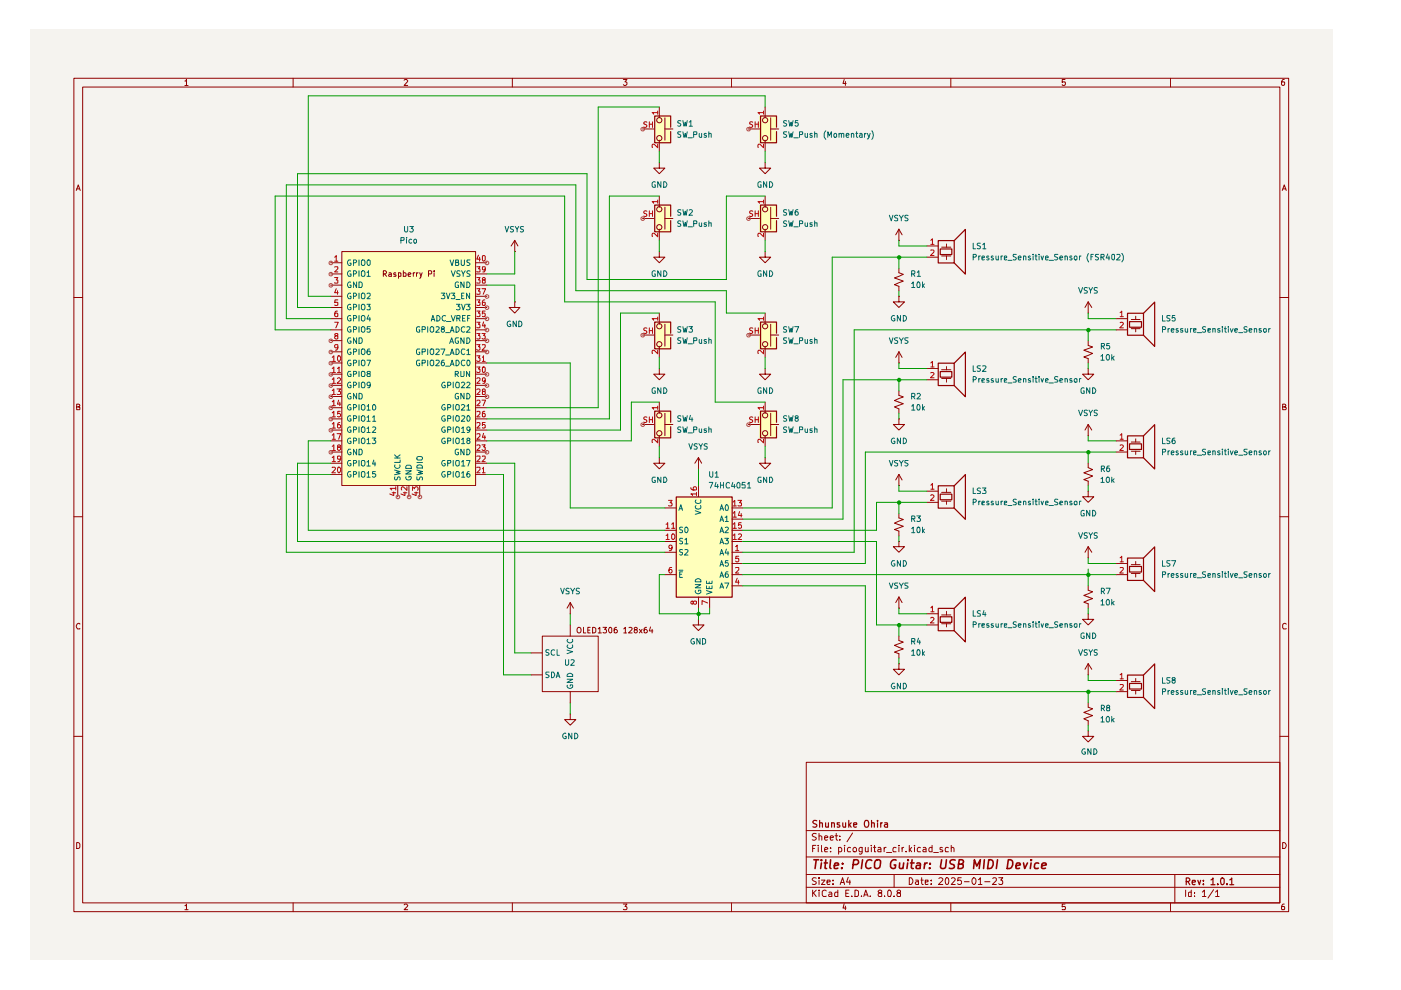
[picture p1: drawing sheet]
<svg xmlns="http://www.w3.org/2000/svg" width="297mm" height="210mm" viewBox="0 0 297 210" stroke-linecap="round" stroke-linejoin="round" font-family="sans-serif">
<path d="M6.3 6.4h276.2v197.1h-276.2z" fill="#f5f3ef"/>
<g fill="none" stroke="#910000" stroke-width=".21">
<path d="M15.7 16.6h257.5v176.7h-257.5zM17.5 18.5h253.9v172.9h-253.9zM39.2 17.2h.2l.1-.4v1.3M39.2 18.1h.7M62.1 16.6v1.9M85.7 17l.2-.2h.3l.2 .3-.7 1h.7M108.6 16.6v1.9M132.2 16.8h.7l-.4 .6 .4 .1v.4l-.2 .2h-.4l-.1-.2M155.1 16.6v1.9M179 16.8l-.3 .9h.7M179.2 17.3v.8M201.6 16.6v1.9"/>
<path d="M225.8 16.8h-.6v.6h.6l.1 .1-.1 .5-.4 .1-.2-.2M248.2 16.6v1.9M272.3 16.8h-.3a.93 .93 0 0 0-.2 1.2h.5l.1-.5-.1-.1h-.5l-.1 .1M16.2 40.4l.4-1.2 .4 1.2M16.3 40h.5M271.9 40.4l.4-1.2 .4 1.2M272 40h.6M15.7 63.1h1.8M271.4 63.1h1.8M16.3 86.3h.4l.2-.3-.1-.2-.5-.1v1.2h.5l.1-.5-.2-.1M271.9 86.3l.6-.1v-.4l-.6-.1v1.2h.6l.2-.4-.3-.2M15.7 109.6h1.8"/>
<path d="M271.4 109.6h1.8M16.9 132.3l-.1-.1a.66 .66 0 0 0-.6 .4 .66 .66 0 0 0 .2 .7h.5M272.7 132.3l-.4-.1-.4 .3v.6l.2 .2h.6M15.7 156.1h1.8M271.4 156.1h1.8M16.3 178.6h.3l.3 .4v.6l-.3 .3h-.3zM170.9 161.6h100.5v29.8h-100.5zM170.9 176.1h100.5M172.3 179.9h.4M173 179.2h-.7v1.4M173.1 176.8l-.6-.1-.3 .3 .1 .3 .7 .2 .1 .2a.51 .51 0 0 1-.4 .4 .51 .51 0 0 1-.5 0M173.5 179.2v.1"/>
<path d="M173.5 179.7v.9M173.7 177.3l.3-.1 .2 .2v.7M173.7 176.7v1.4M174.2 179.2v1.2l.1 .2M174.8 177.6l.7-.1-.1-.2-.4-.1-.2 .2 .1 .7h.5M176 177.6l.7-.1-.1-.2-.4-.1-.2 .2 .1 .7h.5M176.1 179.7v.2M177 177.2h.6M177.3 176.7v1.2l.3 .2M177.8 179.7h.4a.59 .59 0 0 1 .1 .9h-.5M177.8 179.7v1.4M178.1 178v.1"/>
<path d="M178.1 177.3v.1M179.1 179.2v.1M179.1 179.7v.9M180.3 179.7h-.4a.59 .59 0 0 0-.1 .9h.5M180.8 176.6l-1.2 1.9M182.8 179.7v1.1l-.3 .3-.3-.1M182.8 179.7h-.4a.59 .59 0 0 0-.1 .9h.5M183.5 179.7l.1 .9 .5-.1M184.1 179.7v.9M184.7 179.2v.1M184.7 179.7v.9M185.2 179.7h.5"/>
<path d="M185.4 179.2v1.4h.3M186.2 179.7h.4l.2 .2v.7h-.6l-.1-.3 .7-.3M187.5 179.7v.9M187.9 179.7h-.4v.3M190 179.7h-.4l-.3 .3 .1 .6h.6M190.6 179.2v.1M190.6 179.7v.9M191.3 179.7v.9M191.6 179.7h-.3v.3M192.8 179.2v1.4M193.3 179.7l-.5 .6M193.9 179.2v.1"/>
<path d="M193.9 179.7v.9M195.2 179.7h-.5a.59 .59 0 0 0-.1 .9h.6M195.7 179.7h.5l.1 .2v.7h-.6v-.3l.1-.2 .5-.1M197.6 179.2v1.4l-.6-.1a.6 .6 0 0 1 .2-.8h.4M199.8 179.7h-.5v.4l.6 .2-.1 .3h-.5M201.1 179.7h-.4l-.3 .3 .1 .6h.6M201.7 179.8l.1-.1h.4l.1 .9M201.7 179.2v1.4M271.9 178.6a.65 .65 0 0 1 .8 .7 .65 .65 0 0 1-.8 .6zM39.2 192h.2l.1-.3v1.2M39.2 192.9h.7M62.1 191.4v1.9"/>
<path d="M85.7 191.9l.2-.2h.3l.2 .2-.7 1h.7M108.6 191.4v1.9M132.2 191.7h.7l-.4 .5 .4 .2v.3l-.1 .2-.6-.1M155.1 191.4v1.9M170.9 188.1h100.5M170.9 185.4h100.5M170.9 181.7h100.5M172.3 188.7v1.4M172.5 189.3l.6 .8M173.1 186.2l-.6-.1-.3 .3 .3 .4 .6 .3a.51 .51 0 0 1-.4 .4 .51 .51 0 0 1-.5 0M173.1 188.7l-.8 .8M173.7 188.7v.2"/>
<path d="M173.7 186.1v.2M173.7 186.6v.9M173.7 189.1v1M174.2 186.6h.7l-.7 .9h.7M174.8 180.2l.7-.2-.1-.3h-.4l-.2 .2 .1 .7h.5M175.2 188.9l-.4-.2-.5 .4 .1 .8 .2 .2 .6-.1M175.3 187l.7-.1-.1-.3h-.5l-.1 .2 .1 .7h.5M175.8 189.2l.4-.1 .2 .3v.7h-.6l-.1-.4 .7-.2M176.1 180.5v.1M176.6 187.4v.1M176.6 186.6v.2M177.6 188.7v1.4h-.6v-.9h.6"/>
<path d="M178.1 187.5l.5-1.4 .5 1.4M178.3 187.1h.6M179 191.6l-.3 .9h.7M179.2 192.1v.8M179.3 189.4h.5M179.8 186l-.3 1h.8M180 188.7h-.7v1.4h.7M180.2 186.6v.9M180.6 190v.1M181.3 188.7h.3l.4 .4v.6l-.2 .4h-.5zM182.6 190v.1M183.1 190.1l.5-1.4 .5 1.4"/>
<path d="M183.2 189.7h.7M184.5 190v.1M186.4 189.3l-.2-.3 .2-.3 .5 .1v.3l-.7 .5 .2 .5h.5v-.6l-.2-.2M187.5 190v.1M188 180.8h1.1M188.2 189l.3-.3a.78 .78 0 0 1 .6 .6 .78 .78 0 0 1-.3 .8l-.5-.1zM189.6 190v.1M189.6 185.4v2.7M190.4 189.3l-.2-.3 .2-.3 .4 .1 .1 .3-.7 .5 .1 .5h.5l.1-.6-.2-.2M192.1 180.5v.1M192.8 186.1a.72 .72 0 0 1 .8 .7 .72 .72 0 0 1-.8 .7zM192.9 180.1l.4 .5"/>
<path d="M194.1 186.6h.5l.1 .9M194.7 186.9h-.4l-.2 .3 .2 .3h.4M195.2 186.6h.5M195.4 186.1v1.2l.3 .2M196.2 187l.6-.1v-.3h-.6v.9h.6M197.4 187.4v.1M197.4 186.6v.2M198 180.8h1M199.1 186.3v-.1a.47 .47 0 0 1 .8 .3l-.9 1h.9M200.5 186.3l.2-.2a.8 .8 0 0 1 .5 .7 .8 .8 0 0 1-.5 .7l-.2-.1-.1-.5zM201.6 191.4v1.9M201.8 186.3l.1-.2h.4l.2 .4-.8 1h.8"/>
<path d="M203.8 186.1h-.7l-.1 .7 .3-.2 .4 .1 .2 .6a.52 .52 0 0 1-.9 .1M204.5 186.9h1M206.4 186.1a.75 .75 0 0 1 .6 .7 .75 .75 0 0 1-.6 .7 .92 .92 0 0 1 0-1.4zM207.4 186.5l.5-.4v1.4M207.4 187.5h.8M208.8 186.9h1.1M210.5 186.3l.2-.2 .5 .1v.5l-.8 .8h.8M211.8 186.1h.8l-.4 .5 .3 .1v.8h-.6l-.1-.1M225.8 191.7h-.6v.6l.6-.1 .1 .2-.1 .5-.6-.1M248.2 191.4v1.9M249.1 185.4v6M251.4 188.7v1.4"/>
<path d="M252.6 188.7v1.4h-.5l-.1-.8 .2-.2 .4 .1M253.2 190v.1M253.2 189.2v.2M254.9 189.1l.5-.4v1.4M254.9 190.1h.8M257.3 188.6l-1.2 1.8M257.7 189.1l.4-.4v1.4M257.7 190.1h.8M272.3 191.7h-.3a.93 .93 0 0 0-.2 1.2h.5l.1-.5-.1-.2h-.5l-.1 .2"/>
<circle cx="181.3" cy="180.2" r=".44"/>
</g>
<g fill="none" stroke="#910000" stroke-width=".25">
<path d="M173.2 174l-.6-.1-.3 .3 .3 .4 .5 .2 .1 .3-.3 .3-.6-.1M173.8 174.5h.5l.1 .9M173.8 173.9v1.5M175 174.5v.8l.4 .1 .2-.2M175.6 174.5v.9M176.3 174.5h.5l.1 .9M176.3 174.5v.9M178 174.5h-.5v.3l.6 .3-.3 .3-.3-.1M178.7 174.5l.1 .8 .3 .1 .2-.2M179.3 174.5v.9M180 173.9v1.5M180 174.8l.5 .6"/>
<path d="M180.5 174.5l-.5 .5M181 174.9l.7-.1-.1-.3h-.5l-.1 .1 .1 .7h.5M183.4 174l.5-.1a.89 .89 0 0 1 0 1.5h-.3a.97 .97 0 0 1-.2-1.4zM184.8 174.5h.5l.1 .9M184.8 173.9v1.5M186.1 173.9v.2M186.1 174.5v.9M186.7 174.5v.9M187.1 174.5h-.3l-.1 .2M187.6 174.5h.5l.1 .9M188.2 174.8h-.5l-.2 .2 .2 .4 .5-.1M251.5 186.9h.5l.3-.3v-.2l-.3-.3h-.5v1.5"/>
<path d="M251.8 186.9l.5 .7M252.8 187.1l.6-.1v-.4h-.5l-.1 .2 .1 .7h.5M254 186.6l.3 1 .3-1M255.1 187.4v.2M255.1 186.6v.2M256.8 186.6l.4-.5v1.5M256.8 187.6h.8M258.2 187.4v.2M258.9 186.3l.3-.2 .3 .3v.8l-.3 .4a.93 .93 0 0 1-.3-1.3zM260.1 187.4v.2M260.7 186.6l.5-.5v1.5M260.7 187.6h.9"/>
</g>
<g fill="none" stroke="#910000" stroke-width=".34">
<path d="M172.6 182.3h1M173.1 182.3l-.3 1.8M174.2 182.3v.2M174.2 183l-.2 1.1M174.8 183h.6M175.1 182.3l-.2 1.8h.4M176.1 182.3l-.2 1.6 .3 .2M176.9 183.6l.9-.2-.1-.4h-.7l-.1 .9 .1 .2h.6M178.5 184v.1M178.6 183v.2M180.9 183.3h.7l.4-.3a.52 .52 0 0 0-.3-.7h-.7l-.2 1.8M182.9 182.3l-.3 1.8"/>
<path d="M184.8 182.5l-.1-.1a.7 .7 0 0 0-1 .4l-.1 .3v.8a.7 .7 0 0 0 1.1 .1M185.6 182.5a.7 .7 0 0 1 1.1 0 1.46 1.46 0 0 1-.6 1.6h-.3l-.4-.2v-.9zM190 182.4a.81 .81 0 0 0-1.2 .7l.1 .8a.62 .62 0 0 0 .9 .1l.1-.6h-.3M190.8 183v1.1h.4l.2-.1M191.6 183l-.2 1.1M192.4 183l-.1 1.1M192.5 182.3v.2M193 183h.8M193.4 182.3l-.2 1.6 .4 .2M194.4 183h.7v1.1M195.2 183.4l-.7 .1-.3 .2v.4h.2h.7M196.1 183l-.2 1.1"/>
<path d="M196.6 183l-.6 .3M197.1 184v.1M197.2 183v.2M199.6 182.3l-.1 1.7a.63 .63 0 0 0 1-.2l.2-1.5M202.5 182.4a.73 .73 0 0 0-1.1 .3l.2 .4 .7 .3 .1 .4a.79 .79 0 0 1-1.1 .3M203.2 183.2l.8-.1 .3-.4-.1-.2-.2-.2h-.6l-.3 1.8h.7l.3-.1 .1-.6-.3-.2M206.4 184.1l.2-1.8 .5 1.3 .8-1.3-.3 1.8M208.7 182.3l-.2 1.8M209.6 182.3h.5a1 1 0 0 1 .4 1.2 1 1 0 0 1-1.1 .6zM211.5 182.3l-.3 1.8M213.8 182.3h.4a1 1 0 0 1 .5 1.2 1 1 0 0 1-1.2 .6zM215.4 183.6l.9-.2-.1-.4h-.6l-.2 .9 .2 .2h.6"/>
<path d="M217 183l.3 1.1 .5-1.1M218.6 183l-.2 1.1M218.7 182.3l-.2 .1 .1 .1 .1-.2-.1 .2M220.2 183h-.7l-.2 .8 .2 .3h.6M220.9 183.6l.9-.2-.1-.4a.6 .6 0 0 0-.8 .2v.9h.8"/>
</g>
<g fill="#ffb">
<path d="M143.3 105.3h11.9v21.3h-11.9z"/>
<path d="M72.5 53.3h28.3v49.7h-28.3z"/>
<path d="M161 68.2h3.6v5.7h-3.6z"/>
<path d="M161 87.1h3.6v5.7h-3.6z"/>
<path d="M138.6 24.6h3.6v5.6h-3.6z"/>
<path d="M138.6 68.2h3.6v5.7h-3.6z"/>
<path d="M138.6 87.1h3.6v5.7h-3.6z"/>
<path d="M138.6 43.4h3.6v5.7h-3.6z"/>
<path d="M161 43.4h3.6v5.7h-3.6z"/>
<path d="M161 24.6h3.6v5.6h-3.6z"/>
</g>
<g fill="none" stroke="#910000" stroke-width=".21">
<path d="M136.2 27.3h2.4M139.8 34.5v1.1h1.2l-1.2 1.2-1.2-1.2h1.2M139.8 34.5h.1M139.8 22.7v2.3M139.8 29.7v2.4M141 27.3h1.7M141 25v4.7M158.7 27.3h2.3M162.2 34.5v1.1h1.2l-1.2 1.2-1.2-1.2h1.2M162.2 34.5h.1M162.2 22.7v2.3M162.2 29.7v2.4"/>
<path d="M163.4 25v4.7M163.4 27.3h1.7M70.1 55.7h2.4M70.1 58.1h2.4M72.5 53.3h28.3v49.7h-28.3zM81.3 58.1h.4l.3-.3-.3-.4h-.4v1.2M81.5 58.1l.5 .5M82.5 57.9l.3-.1 .2 .2v.6h-.5l-.1-.3 .1-.1 .5-.1M83.9 57.9h-.4v.3l.4 .1 .1 .1-.1 .2h-.4M84.5 57.9h.5v.6l-.5 .1M84.5 57.8v1.2M85.5 57.4v1.2h.5l.1-.5a.36 .36 0 0 0-.6-.2"/>
<path d="M86.5 58.3l.6-.2-.1-.3-.5 .2v.4l.1 .2h.4M87.6 57.8v.8M88 57.8l-.4 .1v.2M88.3 57.8v.8M88.6 57.8l-.3 .3M89 57.8l.2 .8M89.5 57.8l-.3 1.1-.2 .1M90.8 58.1h.6l.1-.2v-.3l-.1-.2h-.6v1.2M92 57.4v.2M92 57.8v.8M100.8 55.7h2.4M100.8 58.1h2.4"/>
<path d="M109.1 53.3h.1M109.1 51l-.7 1.2M109.1 51v2.3M109.1 51l.7 1.2M136.2 46.3h2.4M139.8 53.3v1.2h1.2l-1.2 1.2-1.2-1.2h1.2M139.8 53.3h.1M139.8 41.6v2.3M139.8 48.6v2.4M141 43.9v4.7M141 46.3h1.7M158.7 46.3h2.3"/>
<path d="M162.2 53.3v1.2h1.2l-1.2 1.2-1.2-1.2h1.2M162.2 53.3h.1M162.2 41.6v2.3M162.2 48.6v2.4M163.4 43.9v4.7M163.4 46.3h1.7M190.6 56.9v.9l.9 .4-1.8 .7 1.8 .7-1.8 .8 .9 .3v.9M190.6 51h.1M190.6 48.6v2.4M190.6 48.6l-.7 1.2M190.6 48.6l.7 1.2M196.5 52.2h2.4"/>
<path d="M196.5 54.5h2.4M199.6 54.3h2M199.6 52.4h2M200.7 51.7v.7M200.7 54.3v.7M70.1 77h2.4M70.1 79.3h2.4M70.1 60.5h2.4M70.1 74.6h2.4M70.1 72.2h2.4M70.1 69.9h2.4M70.1 67.6h2.4"/>
<path d="M70.1 65.2h2.4M70.1 62.8h2.4M100.8 77h2.4M100.8 79.3h2.4M100.8 60.5h2.4M100.8 74.6h2.4M100.8 72.2h2.4M100.8 69.9h2.4M100.8 67.6h2.4M100.8 65.2h2.4M100.8 62.8h2.4M109.1 64v1.2h1.1l-1.1 1.2-1.2-1.2h1.2"/>
<path d="M109.1 64h.1M136.2 71h2.4M139.8 78.1v1.2h1.2l-1.2 1.2-1.2-1.2h1.2M139.8 78.1h.1M139.8 66.4v2.3M139.8 73.4v2.4M141 71h1.7M141 68.7v4.7M158.7 71h2.3M162.2 78.1v1.2h1.2l-1.2 1.2-1.2-1.2h1.2M162.2 78.1h.1M162.2 66.4v2.3"/>
<path d="M162.2 73.4v2.4M163.4 71h1.7M163.4 68.7v4.7M190.6 77h.1M190.6 62.8v1.2h1.2l-1.2 1.2-1.2-1.2h1.2M190.6 62.8h.1M190.6 74.6l-.7 1.2M190.6 74.6v2.4M190.6 74.6l.7 1.2M196.5 78.1h2.4M199.6 78.4h2M200.7 77.7v.7"/>
<path d="M230.7 78.1v1.2h1.2l-1.2 1.2-1.2-1.2h1.2M230.7 78.1h.1M230.7 72.2v1l.9 .4-1.8 .7 1.8 .6-1.8 .8 .9 .3v1M230.7 66.4h.1M230.7 64v2.4M230.7 64l-.7 1.2M230.7 64l.8 1.2M236.6 69.9h2.4M236.6 67.6h2.4M239.9 69.7h1.8M239.9 67.7h1.8M240.8 67.1v.6"/>
<path d="M240.8 69.7v.7M70.1 81.7h2.4M70.1 84.1h2.4M70.1 86.4h2.4M70.1 88.8h2.4M70.1 91.2h2.4M70.1 93.5h2.4M70.1 95.8h2.4M70.1 98.2h2.4M100.8 81.7h2.4M100.8 84.1h2.4M100.8 86.4h2.4"/>
<path d="M100.8 88.8h2.4M100.8 91.2h2.4M100.8 93.5h2.4M100.8 95.8h2.4M100.8 98.2h2.4M136.2 90h2.4M139.8 97v1.2h1.2l-1.2 1.2-1.2-1.2h1.2M139.8 97h.1M139.8 85.3v2.3M139.8 92.4v2.3M141 90h1.7M141 87.6v4.8"/>
<path d="M148.1 99.4h.1M148.1 97v2.4M148.1 97l-.8 1.2M148.1 97l.7 1.2M158.7 90h2.3M162.2 97v1.2h1.2l-1.2 1.2-1.2-1.2h1.2M162.2 97h.1M162.2 85.3v2.3M162.2 92.4v2.3M163.4 87.6v4.8M163.4 90h1.7M190.6 88.8v1.2h1.2l-1.2 1.2-1.2-1.2h1.2"/>
<path d="M190.6 88.8h.1M190.6 82.9v.9l.9 .4-1.8 .7 1.8 .7-1.8 .7 .9 .4v.9M196.5 80.5h2.4M199.6 80.3h2M200.7 80.3v.7M230.7 92.4h.1M230.7 98.2v.9l.9 .5-1.8 .6 1.8 .7-1.8 .8 .9 .3v1M230.7 90v2.4M230.7 90l-.7 1.2M230.7 90l.8 1.2M236.6 93.5h2.4M236.6 95.8h2.4"/>
<path d="M239.9 95.7h1.8M239.9 93.7h1.8M240.8 93v.7M240.8 95.7v.7M70.1 100.6h2.4M84.3 103v2.3M86.7 103v2.3M89 103v2.3M100.8 100.6h2.4M141 117.1h2.3M141 114.8h2.3M141 112.4h2.3"/>
<path d="M141 107.7h2.3M148.1 103v2.3M155.2 117.1h2.3M155.2 114.8h2.3M155.2 112.4h2.3M155.2 107.7h2.3M155.2 110.1h2.3M155.2 119.5h2.3M190.6 103h.1M190.6 108.9v.9l.9 .4-1.8 .7 1.8 .7-1.8 .7 .9 .3v1M190.6 114.8v1.1h1.2l-1.2 1.2-1.2-1.2h1.2M190.6 114.8h.1"/>
<path d="M190.6 100.6v2.4M190.6 100.6l-.7 1.2M190.6 100.6l.7 1.2M196.5 104.1h2.4M196.5 106.5h2.4M199.6 106.3h2M199.6 104.4h2M200.7 103.6v.8M200.7 106.3v.6M230.7 118.3h.1M230.7 104.1v1.2h1.2l-1.2 1.2-1.2-1.2h1.2M230.7 104.1h.1"/>
<path d="M230.7 115.9v2.4M230.7 115.9l-.7 1.2M230.7 115.9l.8 1.2M236.6 119.5h2.4M239.9 119.7h1.8M240.8 119v.7M112.6 138.4h2.4M115 134.9h11.8v11.7h-11.8zM120.9 130.1h.1M120.9 127.8l-.7 1.1M120.9 127.8v2.3M120.9 132.5v2.4"/>
<path d="M120.9 127.8l.7 1.1M122.4 133.2l.3-.2a.6 .6 0 0 1 .5 .6 .6 .6 0 0 1-.5 .6l-.4-.4zM123.7 133v1.2h.5M124.6 133.6h.5M125.1 133h-.5v1.2h.5M125.6 133h.4l.3 .3v.6l-.3 .3h-.4zM126.8 133.3l.4-.3v1.2M126.8 134.2h.7M127.8 133h.8l-.4 .4 .3 .1v.6h-.7M129.2 133.1l.3-.1 .2 .3v.6l-.3 .3a.7 .7 0 0 1-.2-1.1zM130.7 133l-.5 .3v.8h.6l.1-.4-.3-.3h-.2l-.2 .3M132.2 133.3l.4-.3v1.2"/>
<path d="M132.2 134.2h.6M133.3 133.1l.5-.1 .2 .3-.7 .9h.7M134.7 133.5l-.2-.2a.35 .35 0 0 1 .3-.3 .35 .35 0 0 1 .3 .3l-.2 .2a.36 .36 0 0 0-.5 .4 .36 .36 0 0 0 .6 .3 .36 .36 0 0 0 0-.6l-.1-.1M135.6 133.4l.5 .8M136.1 133.4l-.5 .8M137.1 133l-.5 .3v.8h.6v-.4l-.2-.3h-.3l-.1 .3M137.9 132.9l-.2 .9h.7M138.3 133.4v.8M141 121.8h2.3M148.1 131.3v1.2h1.2l-1.2 1.2-1.2-1.2h1.2M148.1 131.3h.1M148.1 126.6v2.3"/>
<path d="M150.5 126.6v2.3M155.2 121.8h2.3M155.2 124.2h2.3M190.6 134.9v.9l.9 .3-1.8 .7 1.8 .8-1.8 .7 .9 .3v.9M190.6 128.9h.1M190.6 126.6v2.3M190.6 126.6l-.7 1.2M190.6 126.6l.7 1.2M196.5 130.1h2.4M196.5 132.5h2.4M199.6 132.2h2M199.6 130.4h2"/>
<path d="M200.7 129.6v.8M200.7 132.2v.7M230.7 130.1v1.2h1.2l-1.2 1.2-1.2-1.2h1.2M230.7 130.1h.1M230.7 124.2v.9l.9 .4-1.8 .7 1.8 .7-1.8 .8 .9 .3v.9M236.6 121.8h2.4M239.9 121.6h1.8M240.8 121.6v.7M112.6 143.1h2.4M120.9 151.4v1.2h1.2l-1.2 1.2-1.2-1.2h1.2M120.9 151.4h.1M120.9 146.6v2.4"/>
<path d="M190.6 140.7v1.2h1.2l-1.2 1.2-1.2-1.2h1.2M190.6 140.7h.1M230.7 143.1h.1M230.7 149v.9l.9 .4-1.8 .7 1.8 .7-1.8 .7 .9 .4v1M230.7 154.9v1.2h1.2l-1.2 1.2-1.2-1.2h1.2M230.7 154.9h.1M230.7 140.7l-.7 1.2M230.7 140.7v2.4M230.7 140.7l.8 1.2M236.6 144.3h2.4M236.6 146.6h2.4M239.9 146.4h1.8"/>
<path d="M239.9 144.5h1.8M240.8 143.8v.7M240.8 146.4v.8"/>
<circle cx="139.8" cy="29.3" r=".55"/>
<circle cx="139.8" cy="25.5" r=".55"/>
<circle cx="162.2" cy="29.3" r=".55"/>
<circle cx="162.2" cy="25.5" r=".55"/>
<circle cx="139.8" cy="44.4" r=".55"/>
<circle cx="139.8" cy="48.2" r=".55"/>
<circle cx="162.2" cy="44.4" r=".55"/>
<circle cx="162.2" cy="48.2" r=".55"/>
<circle cx="139.8" cy="69.2" r=".55"/>
<circle cx="139.8" cy="73" r=".55"/>
<circle cx="162.2" cy="73" r=".55"/>
<circle cx="162.2" cy="69.2" r=".55"/>
<circle cx="139.8" cy="91.9" r=".55"/>
<circle cx="139.8" cy="88.1" r=".55"/>
<circle cx="162.2" cy="91.9" r=".55"/>
<circle cx="162.2" cy="88.1" r=".55"/>
</g>
<g fill="none" stroke="#910000" stroke-width=".25">
<path d="M142.2 27v-2.4h-3.4v5.7h3.4v-2.4M164.6 27v-2.4h-3.4v5.7h3.4v-2.4M142.2 45.8v-2.3h-3.4v5.6h3.4v-2.3M164.6 45.8v-2.3h-3.4v5.6h3.4v-2.3M198.9 51h3.4v4.8h-3.4zM199.3 52.8h2.5v1.2h-2.5zM202.3 51l2.4-2.4v9.5l-2.4-2.3M142.2 70.7v-2.4h-3.4v5.7h3.4v-2.4M164.6 70.7v-2.4h-3.4v5.7h3.4v-2.4M198.9 77h3.4v4.7h-3.4zM199.3 78.8h2.5v1.2h-2.5zM202.3 77l2.4-2.4v9.5l-2.4-2.4"/>
<path d="M239.1 66.4h3.3v4.7h-3.3zM239.5 68.2h2.5v1.2h-2.5zM242.4 66.4l2.4-2.3v9.3l-2.4-2.3M142.2 89.5v-2.3h-3.4v5.6h3.4v-2.3M164.6 89.5v-2.3h-3.4v5.6h3.4v-2.3M239.1 92.4h3.3v4.7h-3.3zM239.5 94.1h2.5v1.2h-2.5zM242.4 92.4l2.4-2.4v9.4l-2.4-2.3M143.4 105.4h11.8v21.2h-11.8zM198.9 103h3.4v4.7h-3.4zM199.3 104.8h2.5v1.2h-2.5zM202.3 103l2.4-2.4v9.5l-2.4-2.4"/>
<path d="M239.1 118.3h3.3v4.8h-3.3zM242.4 118.3l2.4-2.3v9.4l-2.4-2.3M198.9 129h3.4v4.7h-3.4zM199.3 130.8h2.5v1.2h-2.5zM202.3 129l2.4-2.4v9.5l-2.4-2.4M239.5 120.1h2.5v1.2h-2.5zM239.1 143.1h3.3v4.8h-3.3zM239.5 144.9h2.5v1.2h-2.5zM242.4 143.1l2.4-2.3v9.4l-2.4-2.3"/>
</g>
<g fill="none" stroke="#006665" stroke-width=".21">
<path d="M74.3 55.1h-.4a.67 .67 0 0 0-.2 .7 .67 .67 0 0 0 .5 .5l.2-.2v-.3h-.2M74.3 57.5v-.1a.66 .66 0 0 0-.6 .5 .66 .66 0 0 0 .2 .7l.5-.1v-.4h-.2M74.3 59.9v-.1a.66 .66 0 0 0-.6 .4 .66 .66 0 0 0 .2 .8l.5-.1v-.4h-.2M74.9 55.7l.6-.1 .1-.3-.2-.2h-.5v1.2M74.9 58.1h.5l.2-.3-.2-.4h-.5v1.2M75.6 59.8v1.2l-.7-1.2v1.2M76.1 59.8h.4l.3 .3v.6l-.2 .3h-.5zM76.1 55.1v1.2M76.1 57.4v1.2M76.6 55.3l.2-.2h.4a.86 .86 0 0 1-.1 1.2l-.5-.2zM76.6 57.6l.5-.2a.86 .86 0 0 1 .1 1.2h-.4l-.2-.2zM77.8 57.7h.2l.1-.3v1.2"/>
<path d="M77.8 58.6h.7M78 55.1h.3l.2 .2v.7l-.3 .3a.71 .71 0 0 1-.2-1.2zM95.4 55.1l.4 1.2 .4-1.2M95.7 57.4l.4 1.2 .4-1.2M96.6 55.6h.5l.1-.4-.6-.1v1.2l.6-.1 .1-.3-.3-.3M97.2 59.9l-.3-.1-.4 .3v.6l.2 .3h.5v-.5h-.2M97.5 57.5l-.5-.1-.1 .2v.3l.6 .4-.1 .3h-.5M97.8 55.1v.9l.2 .3 .5-.3v-.9M97.9 57.4l.3 .7 .4-.7M98.2 58.1v.5M98.4 59.8v1.2l-.7-1.2v1.2M99 59.8a.66 .66 0 0 1 .6 .4 .66 .66 0 0 1-.2 .8h-.4z"/>
<path d="M99.7 57.5h-.6v.4l.4 .2 .2 .3-.2 .2h-.5M99.7 55.1h-.6a.47 .47 0 0 0 0 .5 .47 .47 0 0 0 .5 .2l.1 .2-.3 .3-.4-.1M74.3 76.4h-.4a.67 .67 0 0 0-.2 .6 .67 .67 0 0 0 .5 .6l.2-.2v-.4h-.2M74.3 78.7h-.4l-.2 .3v.3l.2 .5h.5v-.5h-.2M74.3 62.2v-.1a.66 .66 0 0 0-.6 .5 .66 .66 0 0 0 .2 .7l.5-.1v-.4h-.2M74.3 64.6a.54 .54 0 0 0-.6 .6 .54 .54 0 0 0 .7 .4v-.4h-.2M74.3 67a.54 .54 0 0 0-.6 .5 .54 .54 0 0 0 .7 .5v-.4h-.2M74.3 69.3a.54 .54 0 0 0-.6 .6 .54 .54 0 0 0 .7 .5v-.5h-.2M74.3 71.6h-.4a.67 .67 0 0 0-.2 .7 .67 .67 0 0 0 .5 .5l.2-.2v-.3h-.2M74.3 74h-.4a.67 .67 0 0 0-.2 .7 .67 .67 0 0 0 .5 .5l.2-.2v-.3h-.2M74.9 77l.6-.1 .1-.4-.2-.1h-.5v1.2M74.9 79.3l.6-.1 .1-.3-.2-.2h-.5v1.1"/>
<path d="M74.9 62.8h.5l.2-.2-.2-.5h-.5v1.2M74.9 65.1h.5l.2-.2-.1-.3-.6-.1v1.2M74.9 67.5h.5l.2-.2-.1-.3-.6-.1v1.2M74.9 69.8h.5l.2-.1-.1-.4h-.6v1.1M74.9 74.6l.6-.1 .1-.3-.2-.2h-.5v1.2M75.6 71.6v1.2l-.7-1.2v1.2M76.1 71.6h.5l.2 .3v.6l-.3 .3h-.4zM76.1 62.1v1.2M76.1 64.5v1.2M76.1 66.9v1.2M76.1 69.3v1.1M76.1 74v1.2"/>
<path d="M76.1 76.4v1.2M76.1 78.7v1.1M76.6 76.5l.2-.1h.4a.86 .86 0 0 1-.1 1.2l-.5-.2zM76.6 78.9l.2-.2h.4l.2 .4-.2 .7h-.4l-.2-.1zM76.6 62.3l.5-.2a.86 .86 0 0 1 .1 1.2h-.4l-.2-.1zM76.6 64.7l.5-.2a.65 .65 0 0 1 .3 .7 .65 .65 0 0 1-.5 .5l-.3-.2zM76.6 67.1l.5-.2a.65 .65 0 0 1 .3 .7 .65 .65 0 0 1-.5 .5l-.3-.2zM76.6 69.4l.5-.1a.65 .65 0 0 1 .3 .6 .65 .65 0 0 1-.5 .5l-.3-.1zM76.6 74.2l.2-.2h.4a.86 .86 0 0 1-.1 1.2l-.5-.2zM77.8 76.4h.8l-.5 1.2M77.8 62.3l.2-.2h.3l.2 .2v.4l-.7 .6h.7M77.8 64.5h.7l-.4 .4 .4 .2v.5h-.7"/>
<path d="M78.1 79.2l-.3-.3 .2-.2h.4l.1 .4-.7 .3 .2 .4h.4l.1-.5-.2-.1M78.1 66.8l-.3 .8h.8M78.4 74l-.4 .1a.82 .82 0 0 0 .1 1.1l.4-.2v-.5l-.4-.1-.3 .3M78.4 67.3v.8M78.5 69.3h-.6l-.1 .5 .2-.1h.3l.2 .1v.6h-.7M89 76.4h-.5l-.2 .2v.6l.2 .3h.5v-.5h-.2M89 74h-.5l-.2 .3v.5l.2 .3h.5v-.4h-.2M89 69.3a.45 .45 0 0 0-.7 .2v.7a.45 .45 0 0 0 .7 .2v-.5h-.2M89.5 77l.7-.1v-.4l-.7-.1v1.2M89.5 74.6l.7-.1v-.4l-.7-.1v1.2M89.5 69.8h.6l.1-.5h-.7v1.1M90.7 69.3v1.1"/>
<path d="M90.7 74v1.2M90.7 76.4v1.2M91.3 69.4l.2-.1 .4 .1v.9l-.2 .1-.4-.1zM91.4 76.4h.4l.1 .1v.9l-.2 .2-.3-.1a.87 .87 0 0 1 0-1.1zM91.4 74h.4l.1 .2v.8l-.2 .2-.3-.1a.87 .87 0 0 1 0-1.1zM91.4 68.1l.4-1.2 .4 1.2M91.5 67.7h.6M92.5 76.5l.5-.1 .1 .3-.7 .9h.7M92.5 74.1l.5-.1 .1 .3-.7 .9h.7M92.5 69.3h.4l.2 .3-.7 .8h.7M92.6 66.9a.6 .6 0 0 1 .7 .6 .6 .6 0 0 1-.7 .6zM93.5 74h.8l-.5 1.2"/>
<path d="M93.6 62.1h.7l-.4 .6 .4 .1v.4l-.2 .1-.5-.1M93.8 69.8l-.2-.3a.35 .35 0 0 1 .3-.3 .35 .35 0 0 1 .3 .3l-.2 .3a.36 .36 0 0 0-.4 .4 .36 .36 0 0 0 .5 .2 .36 .36 0 0 0 0-.6h-.1M94.1 76.4h-.3l-.2 .2v.9h.5l.1-.5a.35 .35 0 0 0-.3-.2 .35 .35 0 0 0-.3 .2M94.5 67l-.3-.1a.6 .6 0 0 0-.5 .6 .6 .6 0 0 0 .5 .6l.3-.1M94.5 77.6h.8M94.5 75.3h.8M94.5 70.5h.8M94.7 62.1l.3 1.2 .4-1.2M94.7 68.2h.9M95.3 72.8l.5-1.2 .4 1.2M95.5 77.6l.3-1.2 .5 1.2M95.5 75.2l.3-1.2 .5 1.2"/>
<path d="M95.5 70.4l.3-1.1 .5 1.1M95.5 72.5h.5M95.6 77.2h.6M95.6 74.8h.6M95.6 70.1h.6M95.7 66.9l.4 1.2 .4-1.2M95.7 62.1h.7l-.4 .6h.4v.6l-.7-.1M96.5 79.3l.6-.1 .1-.3-.2-.2h-.5v1.1M96.7 76.4h.4a.66 .66 0 0 1 .2 .7 .66 .66 0 0 1-.6 .5zM96.7 74h.4a.66 .66 0 0 1 .2 .7 .66 .66 0 0 1-.6 .5zM96.7 69.3a.6 .6 0 0 1 .7 .5 .6 .6 0 0 1-.7 .6zM96.7 63.5h.8"/>
<path d="M96.8 64.5h.7l-.4 .4 .4 .3v.4h-.7M96.8 79.3l.4 .5M96.9 67.5h.6v-.5l-.6-.1v1.2M97.2 71.6h-.5l-.2 .3v.6l.2 .2h.5v-.4h-.2M97.2 67.5l.3 .6M97.7 78.7l.1 1.1h.4l.2-.1v-1M97.9 64.5l.3 1.2 .4-1.2M97.9 62.7h.3M98 67.5h.5M98.4 71.6v1.2l-.7-1.2v1.2M98.4 62.1h-.5v1.2h.5M98.6 76.5l-.6-.1a.67 .67 0 0 0-.2 .6 .67 .67 0 0 0 .5 .6l.3-.2"/>
<path d="M98.6 74.1l-.6-.1a.67 .67 0 0 0-.2 .7 .67 .67 0 0 0 .5 .5l.3-.2M98.6 69.3h-.3a.6 .6 0 0 0-.5 .5 .6 .6 0 0 0 .5 .6h.3M98.6 66.9h-.6v1.2h.6M98.9 64.5h.8l-.5 .4 .5 .3-.1 .4h-.7M99 74.3l.3-.3v1.2M99 71.6h.4a.66 .66 0 0 1 .2 .8 .66 .66 0 0 1-.6 .4zM99 69.3h.4l.3 .3-.8 .8h.8M99 75.2h.7M99.1 76.5v-.1a.6 .6 0 0 1 .6 .4 .6 .6 0 0 1-.2 .7l-.3 .1-.1-.2zM99.1 67.5h.4M99.6 78.7v1.1l-.7-1.1v1.1M99.6 62.1v1.2l-.7-1.2v1.2"/>
<path d="M99.7 66.9h-.6v1.2M74.3 81.1v-.1a.66 .66 0 0 0-.6 .5 .66 .66 0 0 0 .2 .7l.5-.1v-.4h-.2M74.3 83.5v-.1a.66 .66 0 0 0-.6 .5 .66 .66 0 0 0 .2 .7l.5-.1v-.4h-.2M74.3 85.9h-.4l-.2 .4v.4l.4 .3 .3-.1v-.5h-.2M74.3 88.2a.54 .54 0 0 0-.6 .6 .54 .54 0 0 0 .7 .4v-.4h-.2M74.3 90.6a.54 .54 0 0 0-.6 .6 .54 .54 0 0 0 .7 .4v-.4h-.2M74.3 93a.54 .54 0 0 0-.6 .5 .54 .54 0 0 0 .7 .5v-.4h-.2M74.3 95.2h-.4a.67 .67 0 0 0-.2 .7 .67 .67 0 0 0 .5 .5l.2-.1v-.4h-.2M74.3 97.6h-.4a.67 .67 0 0 0-.2 .7 .67 .67 0 0 0 .5 .5l.2-.2v-.3h-.2M74.3 100h-.4a.67 .67 0 0 0-.2 .7 .67 .67 0 0 0 .5 .5l.2-.2v-.3h-.2M74.9 81.7h.5l.2-.4-.2-.3h-.5v1.2M74.9 86.4h.5l.2-.2-.2-.4h-.5v1.2"/>
<path d="M74.9 88.7h.5l.2-.1-.1-.4-.6-.1v1.2M74.9 91.1h.5l.2-.2-.1-.3-.6-.1v1.2M74.9 93.5h.5l.2-.2-.1-.3-.6-.1v1.2M74.9 98.2l.6-.1 .1-.3-.2-.2h-.5v1.2M75.6 83.4v1.2l-.7-1.2v1.2M75.6 95.2v1.2l-.7-1.2v1.2M76.1 83.4l.5 .1 .2 .2v.6l-.2 .3h-.5zM76.1 95.2h.5l.2 .3v.6l-.3 .3h-.4zM76.1 81v1.2M76.1 85.8v1.2M76.1 88.1v1.2M76.1 90.5v1.2"/>
<path d="M76.1 92.9v1.2M76.1 97.6v1.2M76.1 100v1.2M76.6 81.2l.5-.2a.86 .86 0 0 1 .1 1.2h-.4l-.2-.2zM76.6 85.9l.5-.1a.78 .78 0 0 1 0 1.2l-.5-.2zM76.6 88.3l.5-.2a.65 .65 0 0 1 .3 .7 .65 .65 0 0 1-.5 .5l-.3-.1zM76.6 90.7l.5-.2a.65 .65 0 0 1 .3 .7 .65 .65 0 0 1-.5 .5l-.3-.2zM76.6 93l.5-.1a.65 .65 0 0 1 .3 .7 .65 .65 0 0 1-.5 .5l-.3-.2zM76.6 97.8l.2-.2h.4a.86 .86 0 0 1-.1 1.2l-.5-.2zM77.8 86.1h.2l.1-.3v1.2M77.8 88.5l.3-.4v1.2M77.8 90.8l.3-.3v1.2"/>
<path d="M77.8 93.2l.3-.3v1.2M77.8 98l.3-.4v1.2M77.8 87h.7M77.8 89.3h.7M77.8 91.7h.7M77.8 94.1h.7M77.8 98.8h.7M78.5 81.5v.2l-.4 .1-.3-.3v-.2l.3-.3 .4 .2v.8l-.2 .2h-.3M78.9 92.9h.8l-.5 .4 .5 .3-.1 .4h-.7M79 88.5l.3-.4v1.2M79 90.6l.4-.1 .3 .3-.8 .9h.8M79 89.3h.7"/>
<path d="M79.2 85.8a.62 .62 0 0 1 .5 .6 .62 .62 0 0 1-.5 .6l-.2-.2v-.8zM79.2 97.5l-.2 .9h.7M79.5 98v.8M79.6 100h-.6v.5h.6l.1 .4-.3 .3-.4-.2M83.7 99.7l1.1 .3-.8 .2 .8 .2-1.1 .3M83.7 97.1h1.1M83.7 96.4l.6 .7M83.7 98.6a.55 .55 0 0 0 .5 .7 .55 .55 0 0 0 .6-.7M84.8 97.5v.5h-1.1M84.8 96.4l-.6 .5M86 99.8h1.2l-1.2 .7h1.2M86.1 98.8l.2-.2h.7l.2 .4v.3h-1.2z"/>
<path d="M88.4 99.7l1.2 .3-.9 .2 .9 .2-1.2 .3M88.4 98.8a.66 .66 0 0 1 .7-.2 .66 .66 0 0 1 .5 .6h-1.2zM88.4 96.9a.86 .86 0 0 1 1.2 .1l-.2 .5h-.8l-.2-.1zM88.4 98h1.2M94.3 100h-.4a.67 .67 0 0 0-.3 .7 .67 .67 0 0 0 .5 .5l.3-.2v-.3h-.3M94.3 97.6h-.4a.67 .67 0 0 0-.3 .7 .67 .67 0 0 0 .5 .5l.3-.2v-.3h-.3M94.3 93a.54 .54 0 0 0-.7 .5 .54 .54 0 0 0 .8 .5v-.4h-.3M94.3 90.6a.54 .54 0 0 0-.7 .6 .54 .54 0 0 0 .8 .4v-.4h-.3M94.3 88.2a.54 .54 0 0 0-.7 .6 .54 .54 0 0 0 .8 .4v-.4h-.3M94.3 85.9h-.4l-.3 .4 .1 .4 .4 .3 .3-.1v-.5h-.3M94.3 81.1l-.1-.1a.66 .66 0 0 0-.5 .5 .66 .66 0 0 0 .2 .7l.5-.1v-.4h-.3M94.9 98.2l.6-.1v-.5h-.6v1.2"/>
<path d="M94.9 93.5h.6v-.5l-.6-.1v1.2M94.9 91.1h.6v-.5l-.6-.1v1.2M94.9 88.7h.6v-.5l-.6-.1v1.2M94.9 86.4h.6v-.5l-.6-.1v1.2M94.9 81.7l.6-.1v-.5l-.6-.1v1.2M96.1 81v1.2M96.1 85.8v1.2M96.1 88.1v1.2M96.1 90.5v1.2M96.1 92.9v1.2M96.1 97.6v1.2M96.1 100v1.2"/>
<path d="M96.8 100h.4l.2 .2v.8l-.5 .2a.86 .86 0 0 1-.1-1.2zM96.8 97.6h.4l.2 .2v.8l-.5 .2a.86 .86 0 0 1-.1-1.2zM96.9 92.9l.5 .1v.9l-.5 .2a.78 .78 0 0 1 0-1.2zM96.9 90.5l.5 .2v.8l-.5 .2a.78 .78 0 0 1 0-1.2zM96.9 88.1l.5 .2v.9l-.5 .1a.78 .78 0 0 1 0-1.2zM96.9 85.8l.5 .1v.9l-.5 .2a.74 .74 0 0 1 0-1.2zM96.9 81l.5 .2v.8l-.2 .2h-.4a.86 .86 0 0 1 .1-1.2zM97.2 95.2h-.5l-.2 .3v.6l.2 .3h.5v-.5h-.2M97.2 83.5l-.3-.1-.4 .3v.6l.2 .3h.5v-.5h-.2M97.9 98l.3-.4v1.2M97.9 93.2l.3-.3v1.2M97.9 90.8l.3-.3v1.2"/>
<path d="M97.9 88.2l.4-.1 .3 .4-.8 .8h.8M97.9 85.9l.4-.1 .3 .3-.8 .9h.8M97.9 81.2l.4-.2 .3 .4-.8 .8h.8M97.9 91.7h.7M97.9 94.1h.7M97.9 98.8h.7M98.4 95.2v1.2l-.7-1.2v1.2M98.4 83.4v1.2l-.7-1.2v1.2M98.9 97.6h.8l-.5 1.2M99 95.2h.4a.66 .66 0 0 1 .2 .8 .66 .66 0 0 1-.6 .4zM99 86.1l.3-.3v1.2M99 83.4a.66 .66 0 0 1 .6 .4 .66 .66 0 0 1-.2 .8h-.4z"/>
<path d="M99 81.2l.4-.2 .3 .4-.8 .8h.8M99 87h.7M99.1 88.2l.2-.1a.64 .64 0 0 1 .4 .7 .64 .64 0 0 1-.5 .5l-.2-.4zM99.2 93.4l-.2-.3 .2-.2 .4 .1 .1 .1-.2 .2a.39 .39 0 0 0-.5 .3 .39 .39 0 0 0 .4 .5l.3-.3-.3-.4M99.5 100l-.4 .1-.1 .8 .2 .3 .5-.3v-.2l-.3-.3-.4 .3M99.7 91l-.3 .3-.3-.1-.1-.4 .4-.3a.73 .73 0 0 1-.1 1.2h-.2M74.9 100.6l.6-.1 .1-.3-.2-.2h-.5v1.2M76.6 100.2l.2-.2h.4a.86 .86 0 0 1-.1 1.2l-.5-.2zM77.8 100.3l.3-.3v1.2M77.8 101.2h.7M83.7 101.1v.4l.2 .3 .3-.1 .1-.5h.5v.6M86.1 101.1l-.1 .2a.61 .61 0 0 0 .6 .5 .61 .61 0 0 0 .6-.5l-.1-.3h-.4v.3"/>
<path d="M88.4 101.1v.6h.5l.2-.5 .2-.1 .3 .2-.1 .5M94.9 100.6l.6-.1v-.5h-.6v1.2M97.9 100.3l.3-.3v1.2M97.9 101.2h.7M143.9 108.2l.5-1.2 .3 1.2M144.1 107.9h.5M144.7 114.2h-.6v.4l.6 .3v.3h-.6M144.7 111.8h-.6v.4l.6 .3v.4h-.6M144.7 116.6h-.6v.3l.6 .3v.3l-.2 .2-.4-.1M145.2 114.5l.3-.4v1.2M145.2 116.6l.4-.1 .3 .3-.8 .9h.8M145.2 115.3h.7"/>
<path d="M145.3 111.8h.2a.64 .64 0 0 1 .4 .6 .64 .64 0 0 1-.4 .5l-.3-.2zM147.4 108.3l1.2 .4-1.2 .4M147.6 107.2l-.2 .2a.67 .67 0 0 0 .5 .6 .67 .67 0 0 0 .7-.3l-.1-.5M147.6 106l-.2 .3a.67 .67 0 0 0 .5 .5 .67 .67 0 0 0 .7-.3l-.1-.5M152.7 117.7l.3-1.2 .4 1.2M152.7 115.3l.3-1.2 .4 1.2M152.7 108.2l.3-1.2 .4 1.2M152.7 110.6l.3-1.2 .4 1.2M152.7 112.9l.3-1.1 .4 1.1M152.7 117.3h.6M152.7 115h.6M152.7 107.9h.6"/>
<path d="M152.7 110.2h.6M152.7 112.6h.6M152.7 119.7h.6M153.7 114.1h.7l-.4 .5 .4 .2-.1 .4h-.6M153.8 109.7l.3-.3v1.2M153.8 111.8h.4l.2 .3-.7 .8h.7M153.8 110.6h.6M154 116.4l-.2 .9h.7M154 107a.75 .75 0 0 1 .3 1.2h-.4l-.1-.4v-.6zM154.3 118.9h-.5v.5h.5v.6l-.4 .1-.1-.2M154.3 116.9v.8M116.4 137.8h-.7v.4l.7 .4-.2 .3h-.5"/>
<path d="M117.6 137.8h-.3a.6 .6 0 0 0-.5 .5 .6 .6 0 0 0 .5 .6h.3M118.1 137.8v1.1h.5M120.2 137.8l1.2 .4-1.2 .4M120.4 136.7l-.2 .3a.67 .67 0 0 0 .5 .5 .67 .67 0 0 0 .7-.3l-.1-.5M120.4 135.6l-.2 .2a.67 .67 0 0 0 .5 .5 .67 .67 0 0 0 .7-.2l-.1-.5M143.9 120.9h.9M144.1 121.8h.4M144.7 121.2h-.6v1.2h.6M147.4 124h1.2l-1.2 .6h1.2M147.5 125.2l-.1 .1a.66 .66 0 0 0 .5 .6 .66 .66 0 0 0 .7-.3l-.1-.5h-.4v.3M147.5 122.9l.4-.2 .4 .1 .3 .1v.5h-1.2zM149.8 125.2l1.2 .4-1.2 .4"/>
<path d="M149.8 124.2v.6h1.2v-.6M149.8 123.2v.5h1.2v-.5M150.4 123.4v.3M150.4 124.4v.4M152.7 122.4l.3-1.2 .4 1.2M152.7 124.7l.3-1.1 .4 1.1M152.7 120.1l.3-1.2 .4 1.2M152.7 122.1h.6M152.7 124.5h.6M153.7 123.6h.8l-.5 1.1M154.3 121.2h-.3l-.2 .3v.8h.5l.1-.4a.35 .35 0 0 0-.3-.2 .35 .35 0 0 0-.3 .2M116.4 142.5l-.7 .1v.3l.7 .4-.2 .4-.5-.1"/>
<path d="M116.9 142.5h.4a.66 .66 0 0 1 .3 .7 .66 .66 0 0 1-.7 .5zM117.9 143.7l.4-1.2 .4 1.2M118 143.3h.6M120.2 144h1.2l-1.2 .7h1.2M120.3 145.3l-.1 .1a.66 .66 0 0 0 .5 .6 .66 .66 0 0 0 .7-.3l-.1-.5h-.4v.3M120.4 142.9l.3-.2 .5 .1 .2 .2v.4h-1.2z"/>
</g>
<g fill="none" stroke="#b90000" stroke-width=".21">
<path d="M137.2 25.9h-.6v.4l.5 .2 .1 .3-.3 .2-.4-.1M137.7 25.8v1.2M137.7 26.3h.6M138.3 25.8v1.2M139.4 23.9h-1.1l.3 .3M139.4 30.6v.7l-.8-.7-.3 .1v.5M139.4 23.5v.7M159.6 25.9h-.6v.4l.5 .2 .1 .3-.3 .2-.4-.1M160.1 25.8v1.2M160.1 26.3h.7M160.8 25.8v1.2M161.9 23.9h-1.2l.3 .3"/>
<path d="M161.9 30.6v.7l-.9-.7-.3 .1 .1 .5M161.9 23.5v.7M71 54.5l.3-.3v1.2M71 56.6h.6v.4l-.6 .7h.6M71 58.8h.6l-.3 .6h.3v.5h-.6M71 55.4h.6M101.1 58.8h.7l-.4 .6h.4v.5h-.7M101.1 56.6h.7l-.4 .4 .4 .1v.5h-.7M101.4 54.1l-.3 .8h.8M101.7 54.5v.9M102.4 54.2h.3l.2 .2v.7l-.3 .3-.3-.3zM102.4 59.4l-.1-.1v-.3l.4-.2 .2 .5-.6 .2 .1 .5 .5-.1v-.4l-.2-.1"/>
<path d="M102.9 57l-.2 .2-.4-.1v-.5h.6v.8l-.2 .3h-.3M137.2 44.8h-.6v.4l.5 .2 .1 .2-.3 .3-.4-.1M137.7 44.7v1.2M137.7 45.3h.6M138.3 44.7v1.2M139.4 42.8h-1.1l.3 .3M139.4 49.4v.8l-.8-.8-.3 .2v.5M139.4 42.4v.7M159.6 44.8h-.6v.4l.5 .2 .1 .2-.3 .3-.4-.1M160.1 44.7v1.2M160.1 45.3h.7M160.8 44.7v1.2"/>
<path d="M161.9 42.8h-1.2l.3 .3M161.9 49.4v.8l-.9-.8-.3 .2 .1 .5M161.9 42.4v.7M197.4 51l.3-.4v1.2M197.4 53.1l.5-.1 .1 .3-.7 .9h.7M197.4 51.8h.6M70.4 75.8l.4-.4v1.2M70.4 78.1l.4-.3v1.2M70.4 76.6h.7M70.4 79h.7M71 68.3h.7l-.5 1.2M71.2 71.2l-.2-.2 .2-.3 .4 .1v.3a.51 .51 0 0 0-.6 .7h.6v-.5l-.1-.1"/>
<path d="M71.3 61.2l-.3 .9h.7M71.5 78.1l.4-.3v1.2M71.5 66h-.2a.73 .73 0 0 0-.1 1.1h.4v-.6l-.4-.1-.2 .2M71.5 79h.7M71.5 61.6v.8M71.6 75.5l.1-.1a.6 .6 0 0 1 .6 .5 .6 .6 0 0 1-.2 .6l-.3 .1-.2-.1zM71.6 63.6h-.6v.6l.5-.1 .1 .6h-.6M71.6 73.6l-.1 .1h-.4l-.1-.1v-.4l.1-.1 .5 .1v.7l-.1 .3-.4 .1M101.1 77.8h.7l-.4 .4 .4 .1v.5l-.2 .2h-.3l-.2-.2M101.1 75.4h.7l-.4 .5h.4v.6l-.2 .1h-.3l-.2-.1M101.1 73.1h.7l-.4 .4 .4 .1v.5l-.2 .2h-.3l-.2-.2M101.1 70.7h.7l-.4 .4 .4 .2v.5h-.7"/>
<path d="M101.1 68.3h.7l-.4 .4 .4 .2v.5h-.7M101.1 66h.7l-.4 .4 .4 .1v.6h-.7M101.1 63.6h.7l-.4 .5 .4 .1v.5h-.7M101.1 61.2h.7l-.4 .5 .4 .1v.5h-.7M102.2 70.7h.7l-.4 .4 .4 .2v.5h-.7M102.2 61.2h.8l-.6 1.2M102.3 75.8l.2-.4v1.2M102.3 73.2l.5-.1 .1 .5-.7 .7h.7M102.3 76.6h.6M102.4 77.8h.3l.2 .2v.7l-.3 .3-.3-.3zM102.5 68.2l-.2 .9h.7M102.8 63.6h-.3l-.2 .3v.8h.6l-.1-.6h-.4l-.1 .2"/>
<path d="M102.8 68.7v.8M102.9 66h-.6v.5l.1-.1h.3l.2 .1v.6h-.6M137.2 69.6h-.6v.4l.5 .2 .1 .2-.3 .3-.4-.1M137.7 70.1h.6M137.7 69.5v1.2M138.3 69.5v1.2M139.4 67.6h-1.1l.3 .3M139.4 74.3v.7l-.8-.7-.3 .1v.5M139.4 67.2v.7M159.6 69.6h-.6v.4l.5 .2 .1 .2-.3 .3-.4-.1M160.1 69.5v1.2M160.1 70.1h.7"/>
<path d="M160.8 69.5v1.2M161.9 67.6h-1.2l.3 .3M161.9 74.3v.7l-.9-.7-.3 .1 .1 .5M161.9 67.2v.7M197.4 77l.3-.4v1.2M197.4 79.1l.5-.1 .1 .3-.7 .8h.7M197.4 77.8h.6M237.5 66.3l.3-.3v1.1M237.5 68.4l.4-.1 .3 .4-.8 .8h.8M237.5 67.1h.7M70.4 80.4l.4-.3v1.2M70.4 82.8l.4-.3v1.2"/>
<path d="M70.4 85.2l.4-.4v1.2M70.4 87.5l.4-.3v1.2M70.4 89.9l.4-.3v1.2M70.4 92.3l.4-.4v1.2M70.4 94.7l.4-.4v1.2M70.4 97l.4-.3v1.2M70.4 99.1h.6l.1 .3-.7 .8h.7M70.4 81.3h.7M70.4 83.7h.7M70.4 86h.7M70.4 88.4h.7M70.4 90.8h.7"/>
<path d="M70.4 93.1h.7M70.4 95.5h.7M70.4 97.9h.7M71.5 82.5h.7l-.4 .5 .4 .1v.4l-.1 .2-.6-.1M71.5 91.9h.7l-.4 1.2M71.5 80.3l.5-.2 .2 .3-.7 .9h.7M71.6 99.1h.1a.6 .6 0 0 1 .6 .4 .6 .6 0 0 1-.2 .7h-.3l-.2-.1zM71.8 84.8l-.3 .9h.7M71.8 94.8l-.3-.2 .1-.2h.5l.1 .2-.7 .4v.2l.3 .3 .4-.3v-.2l-.2-.2M72.1 89.6l-.4 .1-.2 .8 .3 .3 .3-.1 .1-.4-.2-.3-.5 .3M72.1 85.3v.7M72.1 87.2h-.5l-.1 .6 .5-.2 .2 .3-.1 .4h-.6"/>
<path d="M72.2 97.2l-.1 .2h-.5v-.7h.5l.1 .2-.1 .8-.5 .2M101.1 99.1h.7v.5l-.7 .6h.7M101.1 96.8h.7v.4l-.7 .7h.7M101.1 94.4h.7v.4l-.7 .7h.7M101.1 92h.7v.5l-.7 .6h.7M101.1 89.7h.7v.4l-.7 .7h.7M101.1 87.3h.7v.4l-.7 .7h.7M101.1 85l.2-.2h.3l.2 .2v.3l-.7 .7h.7M101.1 82.6l.2-.1h.3l.2 .1v.4l-.7 .7h.7M101.1 80.3l.2-.2h.3l.2 .2v.3l-.7 .7h.7M102.2 94.3h.7l-.4 .4 .4 .1v.5l-.2 .2h-.3l-.2-.2M102.2 84.8h.8l-.6 1.2"/>
<path d="M102.3 99.4l.2-.3v1.1M102.3 96.8l.5-.1 .1 .5-.7 .7h.7M102.4 83l-.1-.1v-.3l.4-.1 .2 .4-.6 .2 .1 .6 .5-.1v-.5l-.2-.1M102.5 91.9l-.2 .8h.7M102.8 87.2l-.4 .1-.1 .2v.8h.6v-.5l-.2-.2h-.3l-.1 .3M102.8 92.4v.7M102.9 89.6h-.6v.6l.1-.2h.3l.2 .2v.5h-.6M102.9 80.6l-.2 .3-.4-.1v-.5l.1-.2 .5 .2v.7l-.2 .3h-.3M137.2 88.5h-.6v.4l.5 .2 .1 .2-.3 .3-.4-.1M137.7 89h.6M137.7 88.4v1.2M138.3 88.4v1.2"/>
<path d="M139.4 86.4h-1.1l.3 .4M139.4 93.1v.8l-.8-.8-.3 .2v.5M139.4 86.1v.7M159.6 88.5h-.6v.4l.5 .2 .1 .2-.3 .3-.4-.1M160.1 88.4v1.2M160.1 89h.7M160.8 88.4v1.2M161.9 86.4h-1.2l.3 .4M161.9 93.1v.8l-.9-.8-.3 .2 .1 .5M161.9 86.1v.7M237.5 92.3l.3-.4v1.2M237.5 94.4l.4-.1 .3 .4-.8 .8h.8"/>
<path d="M237.5 93.1h.7M83.1 104.5h.8M83.5 104.3v.8l-.9-.4M83.9 103.5h-1.2l.4 .4M83.9 103.2v.7M85.5 104.5h.8M85.9 104.3v.8l-.9-.4M86.3 103.2v.8l-.9-.8-.3 .3 .1 .4M87.5 104v-.8l.4 .4 .2-.4 .5 .1v.7M87.9 104.5h.7M88.2 104.3v.8l-.8-.4M102.3 100.2h.6"/>
<path d="M141.2 113.5l.4-.3v1.2M141.2 111.2l.4-.4v1.2M141.2 114.4h.7M141.2 112h.7M141.7 106.1h.8l-.4 .5h.3v.7l-.7-.1M142.4 111.2l.3-.4v1.2M142.4 112h.7M142.5 113.3l.2-.1a.64 .64 0 0 1 .4 .6 .64 .64 0 0 1-.4 .6l-.3-.3zM142.5 116.1l-.4 .2-.3-.2v-.3a.35 .35 0 0 1 .4-.2 .35 .35 0 0 1 .3 .2l-.2 .9-.4 .1M146.5 103.4l.1 .3 .2 .2h.8l.1-.5-.2-.2h-.3l-.2 .2v.4l.2 .1M147.7 104.7h-1.2l.3 .2v.2M147.7 104.4v.7"/>
<path d="M155.4 113.5l.4-.3v1.2M155.4 106.4l.4-.3v1.2M155.4 108.8l.4-.3v1.1M155.4 111.2l.4-.4v1.2M155.4 114.4h.7M155.4 112h.7M155.4 107.3h.7M155.4 109.6h.7M156 115.9l.3-.3v1.2M156 116.8h.6M156.5 106.1h.7l-.4 .5h.3v.7l-.6-.1M156.5 113.3l.5-.1 .2 .3-.7 .9h.7"/>
<path d="M156.6 117.9h-.6v.5h.6v.6l-.1 .1h-.4l-.1-.1M156.8 108.5l-.3 .8h.8M157.1 110.8h-.5l-.1 .6 .2-.1h.4v.6h-.6M157.1 108.9v.7M197.4 102.9l.3-.4v1.2M197.4 105.1l.4-.2 .2 .3-.7 .9h.7M197.4 103.7h.6M237.5 118.3l.3-.4v1.2M237.5 119.1h.7M142.4 120.3h-.3l-.2 .3v.8h.5l.1-.4a.35 .35 0 0 0-.3-.3 .35 .35 0 0 0-.4 .3M147 127.7l.1-.2 .4-.1 .2 .1v.5h-.6l-.1-.5a.31 .31 0 0 0-.4 .1 .31 .31 0 0 0 0 .4h.4v-.2M150 127.8l-1.2-.5v.9"/>
<path d="M156 120.4h.6v.4l-.6 .7h.6M156.3 122.6l-.3 .8h.7M156.5 123v.9M197.4 128.9l.3-.4v1.2M197.4 131.1l.4-.2 .2 .3-.7 .9h.7M197.4 129.7h.6M237.5 120.4l.6-.1 .1 .3-.8 .9h.8M237.5 143.1l.3-.4v1.2M237.5 145.2l.6-.1 .1 .4-.8 .8h.8M237.5 143.9h.7"/>
</g>
<g fill="none" stroke="#090" stroke-width=".21">
<path d="M139.8 32.1v2.4M139.8 22.7h-13v63.7h-23.6M162.2 22.7v-2.4h-96.8v42.5h4.7M162.2 32.1v2.4M109.1 53.3v4.8h-5.9M139.8 51v2.3M139.8 41.6h-10.6v47.2h-26M162.2 41.6h-8.2v17.7h-29.5v-22.5h-61.4v28.4h7M162.2 51v2.3M190.6 51v1.2h5.9M190.6 54.5v2.4M196.5 54.5h-20.1v53.2h-18.9"/>
<path d="M70.1 69.9h-11.8v-28.3h61.4v22.4h31.9v21.3h10.6M103.2 60.5h5.9v3.5M103.2 77h17.7v30.7h20.1M139.8 75.8v2.3M139.8 66.4h-8.2v24.8h-28.4M162.2 66.4h-8.2v-4.8h-31.9v-22.4h-61.4v28.4h9.4M162.2 75.8v2.3M190.6 61.6v1.2M190.6 77v1.1h5.9M230.7 66.4v1.2h5.9M230.7 69.9v2.3M230.7 77v1.1"/>
<path d="M236.6 69.9h-55.5v47.2h-23.6M70.1 98.2h-7v16.6h77.9M70.1 93.5h-4.7v18.9h75.6M103.2 98.2h5.9v40.2h3.5M139.8 94.7v2.3M139.8 85.3h-5.9v8.2h-30.7M148.1 99.4v3.6M162.2 94.7v2.3M190.6 80.5v2.4M190.6 87.6v1.2M196.5 80.5h-17.8v29.6h-21.2M230.7 92.4v1.1h5.9"/>
<path d="M230.7 95.8v2.4M236.6 95.8h-53.1v23.7h-26M70.1 100.6h-9.4v16.5h80.3M103.2 100.6h3.6v42.5h5.8M157.5 114.8h28.3v17.7h10.7M190.6 103v1.1h5.9M190.6 106.5v2.4M190.6 113.6v1.2M196.5 106.5h-10.7v5.9h-28.3M230.7 118.3v1.2h5.9M230.7 103v1.1M120.9 130.1v2.4"/>
<path d="M141 121.8h-1.2v8.3h10.7v-1.2M148.1 128.9v2.4M157.5 124.2h26v22.4h53.1M157.5 121.8h79.1M190.6 128.9v1.2h5.9M190.6 132.5v2.4M190.6 139.5v1.2M230.7 120.6v3.6M230.7 128.9v1.2M120.9 149v2.4M230.7 143.1v1.2h5.9M230.7 146.6v2.4"/>
<path d="M230.7 153.8v1.1"/>
</g>
<g fill="#090">
<circle cx="148.1" cy="130.2" r=".47"/>
<circle cx="190.6" cy="54.6" r=".47"/>
<circle cx="190.6" cy="106.6" r=".47"/>
<circle cx="190.6" cy="132.5" r=".47"/>
<circle cx="230.8" cy="146.7" r=".47"/>
<circle cx="230.8" cy="121.9" r=".47"/>
<circle cx="190.6" cy="80.6" r=".47"/>
<circle cx="230.8" cy="95.9" r=".47"/>
<circle cx="230.8" cy="70" r=".47"/>
</g>
<g fill="none" stroke="#006665" stroke-width=".21">
<path d="M138.9 38.6l-.3-.1-.3 .4v.6l.1 .2h.5v-.5h-.1M140.1 38.5v1.2l-.7-1.2v1.2M140.7 38.5a.66 .66 0 0 1 .7 .5 .66 .66 0 0 1-.3 .7h-.4zM144.4 27.9h-.6v.5l.5 .2 .1 .3-.3 .2-.4-.1M144.4 25.7h-.6v.4l.5 .1 .1 .3-.3 .3-.4-.1M144.8 27.9l.2 1.2 .3-.8 .2 .8 .2-1.2M144.8 25.6l.2 1.2 .3-.9 .2 .9 .2-1.2M145.9 29.2h.9M146.1 25.9l.4-.3v1.2M146.1 26.8h.7M147.1 28.5l.6-.1v-.4l-.6-.1v1.2M148.3 28.3v.7l.1 .1 .4-.1"/>
<path d="M148.8 28.3v.8M149.8 28.4l-.4-.1-.1 .1 .1 .3 .4 .1v.2h-.5M150.3 28.4l.2-.1 .3 .1v.7M150.3 27.9v1.2M161.4 38.6l-.4-.1-.3 .4v.6l.2 .2h.5v-.5h-.2M162.6 38.5v1.2l-.7-1.2v1.2M163.2 38.5a.66 .66 0 0 1 .6 .5 .66 .66 0 0 1-.2 .7h-.4zM166.8 27.9h-.6l-.1 .2 .1 .3 .5 .2v.4h-.6M166.8 25.7l-.4-.1-.3 .2 .1 .3 .5 .1v.5h-.6M167.2 27.9l.3 1.2 .2-.8 .2 .8 .2-1.2M167.2 25.6l.3 1.2 .2-.9 .2 .9 .2-1.2M168.3 29.2h.9"/>
<path d="M169.2 25.6h-.5l-.1 .5h.6v.6l-.5 .1-.1-.2M169.5 28.5l.7-.1v-.4l-.7-.1v1.2M170.7 28.3v.7l.2 .1 .3-.1M171.2 28.3v.8M172.2 28.4l-.3-.1-.2 .1 .2 .3 .3 .1v.2h-.5M172.7 28.4l.2-.1 .3 .1v.7M172.7 27.9v1.2M175.1 27.8l-.3 .5v.7l.3 .5M175.5 29.1v-1.2l.4 .9 .4-.9v1.2M176.9 28.4l.3-.1 .2 .1v.6l-.2 .1-.4-.2zM177.9 28.4l.2-.1 .3 .1v.7M177.9 28.3v.8"/>
<path d="M178.4 28.4l.2-.1 .3 .1v.7M179.4 28.7l.6-.1-.2-.3-.4 .1v.6l.2 .1 .3-.1M180.5 28.4l.2-.1 .3 .1v.7M180.5 28.3v.8M181.4 28.3h.5M181.6 27.9v1.1l.3 .1M182.3 28.4l.3-.1 .2 .1v.7M182.8 28.6h-.4l-.2 .2 .2 .3 .4-.1M183.3 28.3v.8M183.6 28.3l-.3 .2M183.9 28.3l.3 .8M184.5 28.3l-.4 1.2h-.2"/>
<path d="M184.8 27.8a1.32 1.32 0 0 1 0 1.7M85 51l.7-.1v-.4l-.7-.1v1.2M85.8 48v.9l.2 .3 .4-.3v-.9M86.2 50.4v.1M86.2 50.7v.9M86.9 48h.7l-.4 .4 .4 .3v.2l-.2 .3h-.4l-.1-.2M87.3 50.8l-.3-.1-.3 .3v.3l.3 .3 .3-.1M87.8 50.8l.3-.1 .2 .2v.5l-.2 .2-.4-.3zM107.1 48l.3 1.2 .5-1.2M108.9 48.1h-.6v.4a.44 .44 0 0 1 .4 .2 .44 .44 0 0 1 .1 .4h-.6M109.2 48l.4 .6 .4-.6M109.6 48.6v.6"/>
<path d="M111 48.1h-.6v.4a.44 .44 0 0 1 .4 .2 .44 .44 0 0 1 .1 .4h-.6M138.9 57.5l-.3-.1-.3 .3v.6l.1 .3h.5v-.5h-.1M140.1 57.4v1.2l-.7-1.2v1.2M140.7 57.4a.66 .66 0 0 1 .7 .4 .66 .66 0 0 1-.3 .8h-.4zM144.4 46.9h-.6v.4l.5 .2 .1 .3-.3 .2-.4-.1M144.4 44.5h-.6v.5l.5 .1 .1 .3-.3 .2h-.4M144.8 46.8l.2 1.2 .3-.8 .2 .8 .2-1.2M144.8 44.4l.2 1.2 .3-.8 .2 .8 .2-1.2M145.9 48.1h.9M146.1 44.5l.5-.1 .2 .4-.8 .8h.8M147.1 47.4h.6v-.5l-.6-.1v1.2M148.3 47.2v.6l.1 .2 .4-.1"/>
<path d="M148.8 47.2v.8M149.8 47.2h-.4l-.1 .2 .1 .2 .4 .1v.2h-.5M150.3 47.3l.5-.1v.8M150.3 46.8v1.2M161.4 57.5l-.4-.1-.3 .3v.6l.2 .3h.5v-.5h-.2M162.6 57.4v1.2l-.7-1.2v1.2M163.2 57.4a.66 .66 0 0 1 .6 .4 .66 .66 0 0 1-.2 .8h-.4zM166.8 46.9l-.4-.1-.3 .3 .1 .2 .5 .2v.4h-.6M166.8 44.5l-.4-.1-.3 .3 .1 .3 .5 .1v.5h-.6M167.2 46.8l.3 1.2 .2-.8 .2 .8 .2-1.2M167.2 44.4l.3 1.2 .2-.8 .2 .8 .2-1.2M168.3 48.1h.9"/>
<path d="M169.2 44.4l-.5 .1-.1 .9a.35 .35 0 0 0 .3 .2 .35 .35 0 0 0 .3-.2v-.3l-.2-.2-.4 .2M169.5 47.4h.6l.1-.5-.7-.1v1.2M170.7 47.2v.6l.2 .2 .3-.1M171.2 47.2v.8M172.2 47.2h-.4l-.1 .2 .1 .2 .4 .1v.2h-.5M172.7 47.3l.5-.1v.8M172.7 46.8v1.2M188.6 45.6l.4 1.2 .3-1.2M190.3 45.7l-.4-.1-.2 .3 .2 .3 .4 .2v.3h-.6M190.7 45.6l.4 .6 .4-.6M191.1 46.2v.6M192.5 45.7h-.6v.4l.6 .4-.2 .3-.4-.1"/>
<path d="M193.3 58.1h.5l.2-.2v-.3l-.2-.2h-.5v1.2M193.6 58.1l.4 .5M194.5 57.7l.3-.3v1.2M194.5 58.6h.7M194.6 59.8a.75 .75 0 0 1 .3 1.2h-.3l-.2-.5 .1-.6zM195.6 59.8v1.2M206.3 54.5l.6-.1 .1-.3-.2-.2h-.5v1.2M206.3 51.6v1.1h.5M207.5 54.3v.8M207.9 54.3l-.4 .2M207.9 51.6h-.6l-.1 .1 .1 .4 .6 .1v.4l-.2 .1h-.5M208.2 54.7l.5-.1v-.2h-.5v.6h.5"/>
<path d="M208.4 51.9l.3-.3v1.1M208.4 52.7h.6M209.6 54.4h-.4v.2l.3 .1 .2 .2-.2 .2-.3-.1M210.6 54.4l-.3-.1-.2 .2 .6 .4-.2 .2-.4-.1M211.2 54.3v.6l.1 .2 .4-.2M211.7 54.3v.8M212.3 54.3v.8M212.6 54.3l-.3 .2M212.9 54.7l.5-.1v-.2h-.5v.6h.5M213.7 55.2h.8M215.5 53.9h-.6v.5l.5 .2 .1 .3-.3 .2-.4-.1M215.9 54.7l.6-.1-.2-.3-.4 .1v.5l.2 .2 .3-.1"/>
<path d="M217 54.4l.2-.1 .3 .1v.7M217 54.3v.8M218.4 54.4l-.2-.1-.2 .2 .5 .4-.1 .2-.4-.1M219 53.9v.1M219 54.3v.8M219.5 54.3h.4M219.6 53.9v1.1l.3 .1M220.3 53.9v.1M220.3 54.3v.8M220.7 54.3l.3 .8 .2-.8M221.7 54.7l.5-.1-.1-.3-.4 .1v.5l.1 .2 .4-.1M222.4 55.2h1"/>
<path d="M224.3 53.9l-.7 .1v.4l.7 .4-.3 .3-.4-.1M224.7 54.7l.6-.1-.2-.3-.4 .1v.5l.2 .2 .3-.1M225.8 54.4l.2-.1 .3 .1v.7M225.8 54.3v.8M227.2 54.4h-.4v.2l.4 .1 .1 .2-.1 .2-.4-.1M227.8 54.4l.4-.1 .1 .1v.5l-.1 .2-.4-.2zM228.9 54.3v.8M229.2 54.3l-.3 .2M230.8 53.8a1.32 1.32 0 0 0 0 1.7M231.3 54.4h.3M231.8 53.9h-.5v1.2M232.9 53.9h-.6v.5l.5 .2 .1 .3-.2 .2-.5-.1"/>
<path d="M233.4 54.5l.6-.1v-.5h-.6v1.2M233.7 54.5l.4 .6M234.9 53.8l-.4 .9h.8M235.1 54.3v.8M235.7 54.1l.2-.2h.3l.1 .2v.8l-.2 .2-.4-.2zM236.8 54l.5-.1 .2 .4-.8 .8h.8M237.8 53.8l.4 .5v.7l-.4 .5M108.2 68.2l-.3-.1a.61 .61 0 0 0-.4 .6 .61 .61 0 0 0 .5 .6l.3-.1v-.5h-.3M109.5 68.1v1.2l-.7-1.2v1.2M110 68.1l.6 .1 .1 .4-.1 .5-.4 .2h-.2zM144.4 71.6h-.6v.5l.5 .2 .1 .3-.3 .2-.4-.1M144.4 69.3h-.6v.5l.5 .1 .1 .3-.3 .2h-.4"/>
<path d="M144.8 71.6l.2 1.2 .3-.8 .2 .8 .2-1.2M144.8 69.3l.2 1.1 .3-.8 .2 .8 .2-1.1M145.9 72.9h.9M146 69.3h.8l-.4 .4 .4 .2-.1 .5h-.7M147.1 72.2l.6-.1v-.4l-.6-.1v1.2M148.3 72v.6l.1 .2 .4-.2M148.8 72v.8M149.8 72.1l-.4-.1-.1 .1 .1 .3 .4 .1v.2h-.5M150.3 72.1l.2-.1 .3 .1v.7M150.3 71.6v1.2M166.8 71.6h-.6l-.1 .2 .1 .3 .5 .2v.4h-.6M166.8 69.3h-.4l-.3 .2 .1 .3 .5 .1v.5h-.6"/>
<path d="M167.2 71.6l.3 1.2 .2-.8 .2 .8 .2-1.2M167.2 69.3l.3 1.1 .2-.8 .2 .8 .2-1.1M168.3 72.9h.9M168.5 69.3h.8l-.5 1.1M169.5 72.2l.7-.1v-.4l-.7-.1v1.2M170.7 72v.6l.2 .2 .3-.2M171.2 72v.8M172.2 72.1l-.3-.1-.2 .1 .2 .3 .3 .1v.2h-.5M172.7 72.1l.2-.1 .3 .1v.7M172.7 71.6v1.2M188.6 71.6l.4 1.2 .3-1.2M189.7 67a.54 .54 0 0 0-.7 .5 .54 .54 0 0 0 .7 .5v-.4h-.2"/>
<path d="M190.3 71.6h-.5l-.1 .2 .1 .3 .5 .2v.3l-.1 .2-.5-.1M190.7 71.6l.4 .6 .4-.6M190.9 66.9v1.2l-.7-1.2v1.2M191.1 72.2v.6M191.5 66.9a.6 .6 0 0 1 .7 .6 .6 .6 0 0 1-.7 .6zM192.5 71.6l-.6 .1v.4l.6 .4-.2 .3-.4-.1M193.3 60.1l.3-.3v1.2M193.3 61h.7M195.7 60.5l.3 .5M196 60.2l-.4 .4M206.3 77.6v1.1h.5M207.9 77.6h-.6l-.1 .1 .1 .4 .6 .1v.4l-.2 .1h-.5"/>
<path d="M208.4 77.6h.5l.1 .3-.7 .8h.7M215.5 79.9h-.6v.4l.5 .2 .1 .4-.1 .1h-.6M219 79.8v.2M219.6 79.8v1.2h.3M220.3 79.8v.2M224.3 79.9l-.5-.1-.2 .2v.3l.7 .4-.2 .3h-.5M228.7 61l.4 1.1 .4-1.1M230.5 61h-.5l-.1 .1v.4l.6 .3-.1 .3h-.5M230.9 61l.3 .6 .4-.6M231.2 61.6v.5M232.7 61h-.5l-.2 .1v.4l.7 .3-.2 .3h-.5M233.4 75.5l.4-.3v1.2"/>
<path d="M233.4 76.4h.7M233.5 73.4l.6-.1 .1-.3-.2-.2h-.5v1.2M233.8 73.4l.4 .6M234.7 75.2h.3l.2 .2v.7l-.3 .3a.71 .71 0 0 1-.2-1.2zM235.2 72.8h-.5l-.1 .5h.6v.6l-.4 .1-.2-.2M235.7 75.2v1.2M235.9 75.9l.3 .5M236.2 75.5l-.5 .5M246.5 69.8h.6v-.5h-.6v1.1M246.5 66.9v1.2h.6M247.6 69.7v.7M248 69.7h-.3l-.1 .1"/>
<path d="M248.1 67h-.7v.3l.7 .4-.3 .4-.4-.1M248.3 70l.6-.1-.1-.2h-.4l-.1 .1v.5l.2 .1h.3M249.1 66.9h-.5l-.1 .6 .2-.2 .4 .1v.6h-.6M249.8 69.7h-.4l-.1 .1 .6 .5-.2 .1h-.4M250.8 69.7h-.4l-.1 .1 .1 .2 .4 .1v.3h-.5M251.3 69.7v.6l.2 .1h.3M251.8 69.7v.7M252.4 69.7v.7M252.7 69.7h-.2l-.1 .1M253.1 70l.5-.1v-.2h-.5v.7h.5M253.8 70.5h1M255.6 69.3h-.4l-.3 .2 .3 .3 .4 .2v.4h-.7"/>
<path d="M256.1 70l.5-.1v-.2h-.5v.7h.5M257.1 69.8l.5-.1v.7M257.1 69.7v.7M258.7 69.7h-.5l-.1 .1 .1 .2 .5 .1v.3h-.6M259.2 69.3h.1M259.2 69.7v.7M259.6 69.7h.4M259.8 69.3v1.1h.2M260.4 69.3h.1M260.4 69.7v.7M260.9 69.7l.2 .7 .4-.7M261.8 70l.6-.1-.1-.2h-.4l-.1 .1v.5l.2 .1h.3"/>
<path d="M262.6 70.5h.9M264.4 69.3h-.6v.5l.5 .1 .1 .3-.2 .2h-.5M264.8 70l.6-.1-.1-.2h-.4l-.1 .1v.5l.2 .1h.3M265.9 69.8l.5-.1v.7M265.9 69.7v.7M267.4 69.7h-.4v.3h.3l.2 .3-.2 .1h-.3M268 69.7l.5 .1v.6h-.5zM269 69.7v.7M269.3 69.7l-.3 .1M138.9 82.3l-.3-.1-.3 .3v.6l.1 .3h.5v-.5h-.1M140.1 82.2v1.2l-.7-1.2v1.2M140.7 82.2a.66 .66 0 0 1 .7 .4 .66 .66 0 0 1-.3 .8h-.4z"/>
<path d="M144.4 90.6h-.6v.4l.5 .2 .1 .2-.3 .3-.4-.1M144.4 88.2h-.6v.4l.5 .2 .1 .3-.3 .2-.4-.1M144.8 90.5l.2 1.2 .3-.9 .2 .9 .2-1.2M144.8 88.1l.2 1.2 .3-.8 .2 .8 .2-1.2M145.9 91.8h.9M146 94.1l.5 1.1 .3-1.1M146.4 88.1l-.3 .8h.8M146.7 88.6v.7M147.1 91.1h.6v-.5l-.6-.1v1.2M147.8 94.1h-.6v.3l.5 .3 .1 .3-.1 .2h-.5M148.2 94.1l.4 .6 .3-.6M148.3 90.9v.6l.1 .2 .4-.1"/>
<path d="M148.6 94.7v.5M148.8 90.9v.8M149.8 90.9h-.4l-.1 .2 .1 .2 .4 .1v.2h-.5M149.9 94.1h-.4l-.2 .2 .1 .3 .5 .1v.4l-.1 .1h-.5M150.3 91l.5-.1v.8M150.3 90.5v1.2M150.5 100v.9l.2 .3 .4-.2v-1M161.4 82.3l-.4-.1-.3 .3v.6l.2 .3h.5v-.5h-.2M162.6 82.2v1.2l-.7-1.2v1.2M163.2 82.2a.66 .66 0 0 1 .6 .4 .66 .66 0 0 1-.2 .8h-.4zM166.8 90.6l-.4-.1-.3 .3 .1 .2 .5 .2v.4h-.6M166.8 88.2l-.4-.1-.3 .3 .1 .2 .5 .2v.4h-.6"/>
<path d="M167.2 90.5l.3 1.2 .2-.9 .2 .9 .2-1.2M167.2 88.1l.3 1.2 .2-.8 .2 .8 .2-1.2M168.3 91.8h.9M168.8 88.6l-.2-.2a.35 .35 0 0 1 .3-.3 .35 .35 0 0 1 .3 .3l-.2 .2a.36 .36 0 0 0-.4 .5 .36 .36 0 0 0 .5 .2 .36 .36 0 0 0 .1-.6l-.2-.1M169.5 91.1h.6l.1-.5-.7-.1v1.2M170.7 90.9v.6l.2 .2 .3-.1M171.2 90.9v.8M172.2 90.9h-.4l-.1 .2 .1 .2 .4 .1v.2h-.5M172.7 91l.5-.1v.8M172.7 90.5v1.2M188.6 97.6l.4 1.2 .3-1.2M189.7 93a.54 .54 0 0 0-.7 .5 .54 .54 0 0 0 .7 .5v-.4h-.2"/>
<path d="M190.3 97.6h-.5l-.1 .2 .1 .3 .5 .2v.3l-.1 .2-.5-.1M190.7 97.6l.4 .6 .4-.6M190.9 92.9v1.2l-.7-1.2v1.2M191.1 98.2v.6M191.5 92.9a.6 .6 0 0 1 .7 .6 .6 .6 0 0 1-.7 .6zM192.5 97.6l-.6 .1v.3l.6 .5-.2 .3-.4-.1M193.3 86.1l.3-.3v1.2M193.3 84.1h.5l.2-.2v-.3l-.2-.2h-.5v1.2M193.3 87h.7M193.6 84.1l.4 .5M194.5 83.6l.4-.2 .3 .3-.8 .9h.8M194.6 85.8a.62 .62 0 0 1 .5 .6 .62 .62 0 0 1-.5 .6 .78 .78 0 0 1 0-1.2z"/>
<path d="M195.6 85.8v1.2M195.7 86.5l.3 .5M196 86.2l-.4 .4M206.3 80.5h.5l.2-.4-.2-.3h-.5v1.2M207.5 80.3v.7M207.9 80.3h-.4v.2M208.2 80.7l.5-.2v-.2h-.5v.7h.5M209.6 80.3h-.4v.3l.4 .1 .1 .2-.1 .1h-.4M210.6 80.3h-.3l-.2 .1 .2 .3h.3v.3h-.5M211.2 80.3v.7l.5-.1M211.7 80.3v.7M212.3 80.3v.7"/>
<path d="M212.6 80.3h-.3v.2M212.9 80.7l.5-.2v-.2h-.5v.7h.5M213.7 81.2h.8M215.9 80.7l.6-.2-.2-.2-.4 .1v.5l.1 .1h.4M217 80.3h.3l.2 .1v.6M217 80.3v.7M218.4 80.3h-.2l-.2 .1 .2 .3h.2v.3h-.4M219 80.3v.7M219.5 80.3h.4M220.3 80.3v.7M220.7 80.3l.3 .7 .2-.7M221.7 80.7l.5-.2-.1-.2-.4 .1v.5v.1h.5"/>
<path d="M222.4 81.2h1M224.7 80.7l.6-.2-.2-.2-.4 .1v.5l.1 .1h.4M225.8 80.3h.3l.2 .1v.6M225.8 80.3v.7M227.2 80.3h-.4v.3l.4 .1 .1 .2-.1 .1h-.4M227.8 80.3h.5v.7h-.5zM228.7 87l.4 1.1 .4-1.1M228.9 80.3v.7M229.2 80.3l-.3 .2M229.9 82.3l-.4-.1-.3 .3v.6l.2 .3h.5v-.5h-.2M230.5 87h-.6v.4l.6 .4-.2 .3h-.4M230.9 87l.3 .5 .4-.5"/>
<path d="M231.1 82.2v1.2l-.7-1.2v1.2M231.2 87.5v.6M231.6 82.2a.66 .66 0 0 1 .7 .4 .66 .66 0 0 1-.2 .8h-.5zM232.7 87h-.7v.4l.7 .4-.3 .3h-.4M233.5 99.4l.6-.1 .1-.3-.2-.2h-.5v1.2M233.8 99.4l.4 .6M235.2 98.8h-.3l-.2 .3v.8h.5l.1-.4a.35 .35 0 0 0-.4-.3 .35 .35 0 0 0-.3 .3M246.5 95.8h.6v-.6h-.6v1.2M246.5 92.9v1.2h.6M247.6 95.6v.8M248 95.6l-.4 .2M248.1 93h-.7v.3l.7 .4-.3 .4-.4-.1"/>
<path d="M248.3 96l.6-.1-.1-.3-.5 .2v.5l.2 .1h.3M249.1 92.9l-.4 .1-.2 .8a.35 .35 0 0 0 .3 .3 .35 .35 0 0 0 .4-.3l-.1-.4-.2-.1-.4 .3M249.8 95.7l-.3-.1-.2 .2 .6 .5-.2 .1h-.4M250.8 95.7l-.4-.1-.1 .2 .1 .2 .4 .1v.3h-.5M251.3 95.6v.7l.2 .1 .3-.1M251.8 95.6v.8M252.4 95.6v.8M252.7 95.6l-.3 .2M253.1 96l.5-.1v-.2h-.5v.7h.5M253.8 96.5h1M255.6 95.2h-.5l-.2 .2 .2 .4 .5 .1v.4l-.2 .1h-.5M256.1 96l.5-.1v-.2h-.5v.7h.5"/>
<path d="M257.1 95.8l.2-.2 .3 .1v.7M257.1 95.6v.8M258.7 95.7l-.4-.1-.2 .2 .2 .2 .4 .1v.3h-.6M259.2 95.2v.1M259.2 95.6v.8M259.6 95.6h.4M259.8 95.2v1.2h.2M260.4 95.2v.1M260.4 95.6v.8M260.9 95.6l.2 .8 .4-.8M261.8 96l.6-.1-.2-.3-.4 .2v.5l.2 .1h.3M262.6 96.5h.9"/>
<path d="M264.4 95.2h-.6v.6l.5 .1 .1 .3-.2 .2h-.5M264.8 96l.6-.1-.1-.3-.5 .2v.5l.2 .1h.3M265.9 95.8l.2-.2 .3 .2v.6M265.9 95.6v.8M267.4 95.7h-.4v.2l.3 .1 .2 .3-.2 .1h-.3M268 95.7l.3-.1 .2 .2v.5l-.2 .1-.4-.2zM269 95.6v.8M269.3 95.6l-.3 .2M138.9 101.2h-.5l-.1 .2v.6l.1 .3h.5v-.4h-.1M140.1 101.2v1.1l-.7-1.1v1.1M140.7 101.2h.4l.2 .2 .1 .5-.3 .4h-.4zM150.4 102.3h.7l-.5 1.2"/>
<path d="M151.6 100.3l.4-.3v1.2M151.6 101.2h.7M151.8 102.3l-.2 .8h.7M152.1 102.7v.8M152.7 102.3v1.2M152.7 102.9h.7M153.4 102.3v1.2M154.7 102.4l-.3-.1a.67 .67 0 0 0-.5 .5 .67 .67 0 0 0 .3 .7l.5-.1M155.4 102.3l-.3 .8h.8M155.7 102.7v.8M156.4 102.4l.2-.1 .3 .2v.8l-.2 .2h-.3l-.2-.5zM158 102.3h-.6l-.1 .6 .6-.1 .1 .6h-.7"/>
<path d="M158.5 102.6l.3-.3v1.2M158.5 103.5h.7M161.4 101.2h-.5l-.2 .2v.6l.2 .3h.5v-.4h-.2M162.6 101.2v1.1l-.7-1.1v1.1M163.2 101.2h.4l.1 .2 .1 .5-.2 .4h-.4zM189.7 118.9h-.5a.67 .67 0 0 0-.2 .6 .67 .67 0 0 0 .5 .6l.2-.2v-.4h-.2M190.9 118.9v1.2l-.7-1.2v1.2M191.5 118.9h.4a.66 .66 0 0 1 .3 .7 .66 .66 0 0 1-.7 .5zM193.3 112.1l.3-.3v1.1M193.3 110h.6l.1-.4-.2-.2h-.5v1.2M193.3 112.9h.7M193.6 110l.4 .6"/>
<path d="M194.4 109.4h.8l-.5 .4 .5 .3-.1 .4h-.7M194.5 111.8h.3a.78 .78 0 0 1 0 1.1h-.3zM195.6 111.8v1.1M195.7 112.5l.3 .4M196 112.2l-.4 .4M206.3 106.5h.5l.2-.4-.2-.3h-.5v1.2M206.3 103.5v1.1h.5M207.5 106.3v.7M207.9 106.3h-.4v.2M207.9 103.5h-.5l-.2 .2 .1 .3 .6 .2v.4h-.7M208.2 106.7l.5-.2v-.2h-.5v.7h.5M208.3 103.5h.7l-.4 .5 .4 .1v.4l-.1 .1h-.6"/>
<path d="M209.6 106.3h-.4v.3l.4 .1 .1 .1-.1 .2h-.4M210.6 106.3h-.3l-.2 .1 .2 .3h.3v.3h-.5M211.2 106.3v.7l.5-.1M211.7 106.3v.7M212.3 106.3v.7M212.6 106.3h-.3v.2M212.9 106.7l.5-.2v-.2h-.5v.7h.5M213.7 107.2h.8M215.5 105.9h-.6v.4l.5 .2 .1 .3-.1 .2h-.6M215.9 106.7l.6-.2-.2-.2-.4 .1v.4l.1 .2h.4M217 106.3h.3l.2 .1v.6M217 106.3v.7"/>
<path d="M218.4 106.3h-.2l-.2 .1 .2 .3h.2v.3h-.4M219 105.8v.2M219 106.3v.7M219.5 106.3h.4M219.6 105.8v1.2h.3M220.3 105.8v.2M220.3 106.3v.7M220.7 106.3l.3 .7 .2-.7M221.7 106.7l.5-.2-.1-.2-.4 .1v.4v.2h.5M222.4 107.2h1M224.3 105.9l-.5-.1-.2 .2v.3l.7 .4-.2 .3h-.5M224.7 106.7l.6-.2-.2-.2-.4 .1v.4l.1 .2h.4"/>
<path d="M225.8 106.3h.3l.2 .1v.6M225.8 106.3v.7M227.2 106.3h-.4v.3l.4 .1 .1 .1-.1 .2h-.4M227.8 106.3h.5v.7h-.5zM228.7 112.9l.4 1.2 .4-1.2M228.9 106.3v.7M229.2 106.3l-.3 .2M229.9 108.3l-.4-.1-.3 .3v.6l.2 .3h.5v-.5h-.2M230.5 113h-.6v.4l.6 .4-.2 .3-.4-.1M230.9 112.9l.3 .6 .4-.6M231.1 108.2v1.2l-.7-1.2v1.2M231.2 113.5v.6"/>
<path d="M231.6 108.2a.66 .66 0 0 1 .7 .4 .66 .66 0 0 1-.2 .8h-.5zM232.7 113h-.7v.4l.7 .4-.3 .3-.4-.1M233.4 101.5l.4-.3v1.1M233.4 102.3h.7M234.7 101.2h.3l.2 .1v.8l-.2 .2h-.3l-.2-.4zM235.7 101.2v1.1M235.9 101.9l.3 .4M236.2 101.5l-.5 .4M246.5 118.9v1.2h.6M248.1 118.9l-.7 .1v.3l.7 .4-.3 .4-.4-.1M248.4 118.9h.9l-.5 1.2M118.9 124.7l.4 1.2 .3-1.2"/>
<path d="M119.9 139.9v1.1l.2 .1 .4-.1 .1-.2v-.9M120.6 124.8l-.4-.1-.2 .3 .1 .2 .5 .3v.3l-.6 .1M121 124.7l.4 .7 .4-.7M121.1 140l.4-.1 .3 .3-.8 .9h.8M121.4 125.4v.5M122.9 124.8l-.6-.1-.1 .2v.3l.7 .4-.2 .3h-.5M147.2 135.5a.54 .54 0 0 0-.7 .5 .54 .54 0 0 0 .7 .5v-.4h-.2M148.4 135.4v1.2l-.7-1.2v1.2M148.9 135.4h.4l.3 .2v.7l-.3 .3h-.4zM188.6 123.6l.4 1.1 .3-1.1M190.3 123.6h-.5l-.1 .2 .1 .3 .5 .2v.3l-.6 .1M190.7 123.6l.4 .6 .4-.6"/>
<path d="M191.1 124.2v.5M192.5 123.6l-.6 .1v.3l.6 .5-.1 .2h-.5M193.3 138.1l.3-.3v1.1M193.3 136h.6l.1-.5-.7-.1v1.2M193.3 138.9h.7M193.6 136l.4 .6M194.5 137.8h.3a.78 .78 0 0 1 0 1.1h-.3zM194.7 135.3l-.2 .8h.7M195 135.8v.8M195.6 137.8v1.1M195.7 138.5l.3 .4M196 138.2l-.4 .4"/>
<path d="M206.3 132.4h.5l.2-.3-.2-.3h-.5v1.2M206.3 129.5v1.1h.5M207.5 132.2v.8M207.9 132.2h-.3l-.1 .2M207.9 129.5h-.5l-.2 .2 .1 .3 .6 .2v.4h-.7M208.2 132.6l.5-.1v-.3h-.5v.7h.5M208.6 129.5l-.2 .8h.6M208.9 129.9v.7M209.6 132.2h-.4v.4h.3l.2 .2-.2 .2-.3-.1M210.6 132.2h-.4l-.1 .2 .6 .4-.2 .2-.4-.1M211.2 132.2v.6l.1 .2 .4-.1M211.7 132.2v.8"/>
<path d="M212.3 132.2v.8M212.6 132.2h-.3v.2M212.9 132.6l.5-.1v-.3h-.5v.7h.5M213.7 133.1h.8M215.5 131.9h-.6a.44 .44 0 0 0 .1 .5 .44 .44 0 0 0 .4 .1v.4h-.6M215.9 132.6l.6-.1-.1-.3h-.4l-.1 .2v.4l.2 .2 .3-.1M217 132.3l.4-.1 .1 .8M217 132.2v.8M218.4 132.2h-.3l-.1 .2 .5 .4-.1 .2-.4-.1M219 131.8v.2M219 132.2v.8M219.5 132.2h.4"/>
<path d="M219.6 131.8v1.1l.3 .1M220.3 131.8v.2M220.3 132.2v.8M220.7 132.2l.3 .8 .2-.8M221.7 132.6l.5-.1v-.3h-.5v.2v.4l.1 .2 .4-.1M222.4 133.1h1M224.3 131.9l-.5-.1-.2 .2 .2 .4h.2l.3 .3-.3 .3-.4-.1M224.7 132.6l.6-.1-.1-.3h-.4l-.1 .2v.4l.2 .2 .3-.1M225.8 132.3l.4-.1 .1 .8M225.8 132.2v.8M227.2 132.2h-.4v.4h.4l.1 .2-.1 .2-.4-.1M227.8 132.2l.5 .1v.6h-.5z"/>
<path d="M228.7 137.8l.4 1.1 .4-1.1M228.9 132.2v.8M229.2 132.2h-.3v.2M229.9 134.3a.45 .45 0 0 0-.7 .2v.6a.45 .45 0 0 0 .7 .2v-.4h-.2M230.5 137.8h-.6v.4l.6 .4-.2 .3h-.4M230.9 137.8l.3 .5 .4-.5M231.1 134.2v1.2l-.7-1.2v1.2M231.2 138.3v.6M231.6 134.2a.6 .6 0 0 1 .7 .6 .6 .6 0 0 1-.7 .6zM232.7 137.8h-.7v.4l.7 .4-.3 .3h-.4M233.4 127.4l.4-.3v1.2M233.4 128.3h.7"/>
<path d="M233.5 125.4h.4l.3-.4-.3-.3h-.4v1.2M233.8 125.4l.4 .5M234.5 124.7h.9l-.5 1.2M234.7 127.2l.2-.1 .3 .2v.8l-.2 .2h-.3l-.2-.5zM235.7 127.1v1.2M235.9 127.8l.3 .5M236.2 127.5l-.5 .4M246.5 121.8h.6v-.6h-.6v1.2M247.6 121.6v.8M248 121.6l-.4 .2M248.3 122l.6-.1-.1-.3-.5 .2v.5l.2 .1 .3-.1M249.8 121.7l-.3-.1-.2 .2 .6 .5-.2 .1-.4-.1"/>
<path d="M250.8 121.7l-.4-.1-.1 .2 .1 .2 .4 .1v.2h-.5M251.3 121.6v.7l.2 .1 .3-.1M251.8 121.6v.8M252.4 121.6v.8M252.7 121.6l-.3 .2M253.1 122l.5-.1v-.2h-.5v.6h.5M253.8 122.5h1M255.6 121.2h-.5l-.2 .2 .2 .4 .5 .1v.4l-.2 .1-.5-.1M256.1 122l.5-.1v-.2h-.5v.6h.5M257.1 121.8l.2-.2 .3 .1v.7M257.1 121.6v.8M258.7 121.7l-.4-.1-.2 .2 .2 .2 .4 .1v.2h-.6"/>
<path d="M259.2 121.2v.1M259.2 121.6v.8M259.6 121.6h.4M259.8 121.2v1.1l.2 .1M260.4 121.2v.1M260.4 121.6v.8M260.9 121.6l.2 .8 .4-.8M261.8 122l.6-.1-.2-.3-.4 .2v.5l.2 .1 .3-.1M262.6 122.5h.9M264.4 121.2h-.6v.6l.5 .1 .1 .3-.2 .2-.5-.1M264.8 122l.6-.1-.1-.3-.5 .2v.5l.2 .1 .3-.1M265.9 121.8l.2-.2 .3 .2v.6"/>
<path d="M265.9 121.6v.8M267.4 121.7h-.4v.2l.3 .1 .2 .3-.2 .1-.3-.1M268 121.7l.3-.1 .2 .2v.5l-.2 .1-.4-.2zM269 121.6v.8M269.3 121.6l-.3 .2M120 155.5a.54 .54 0 0 0-.7 .6 .54 .54 0 0 0 .8 .4v-.4h-.3M121.2 155.4v1.2l-.6-1.2v1.2M121.8 155.4a.6 .6 0 0 1 .7 .6 .6 .6 0 0 1-.7 .6zM189.7 144.9h-.5a.67 .67 0 0 0-.2 .6 .67 .67 0 0 0 .5 .5l.2-.1v-.4h-.2M190.9 144.9v1.1l-.7-1.1v1.1M191.5 144.9h.4a.66 .66 0 0 1 .3 .7 .66 .66 0 0 1-.7 .4zM230 158.8h-.4l-.2 .5v.4l.4 .2h.3v-.5h-.2"/>
<path d="M231.3 158.7v1.2l-.7-1.2v1.2M231.9 158.7l.4 .1 .3 .6a.57 .57 0 0 1-.7 .5zM233.4 152.2l.4-.3v1.2M233.4 153.1h.7M233.5 150.2h.4l.3-.4-.3-.3h-.4v1.2M233.8 150.2l.4 .5M234.7 152l.2-.1 .3 .2v.8l-.2 .2h-.3l-.2-.4zM234.9 150h-.2a.31 .31 0 0 1 .1-.4 .31 .31 0 0 1 .4 .1v.3l-.5 .1v.6h.5l.1-.2v-.2l-.3-.3M235.7 151.9v1.2M235.9 152.7l.3 .4M236.2 152.3l-.5 .4M246.5 146.6h.6v-.6h-.6v1.2"/>
<path d="M246.5 143.7v1.2h.6M247.6 146.4v.8M248 146.4l-.4 .2M248.1 143.7l-.7 .1v.3l.7 .4-.3 .4-.4-.1M248.3 146.8l.6-.1-.1-.3-.5 .2v.5l.2 .1h.3M248.8 144.2l-.3-.3 .1-.2h.5v.4l-.5 .1-.1 .2 .1 .4 .2 .1 .4-.3-.1-.4h-.2M249.8 146.5l-.3-.1-.2 .2 .6 .5-.2 .1h-.4M250.8 146.5l-.4-.1-.1 .2 .1 .2 .4 .1v.3h-.5M251.3 146.4v.7l.2 .1 .3-.1M251.8 146.4v.8M252.4 146.4v.8M252.7 146.4l-.3 .2"/>
<path d="M253.1 146.8l.5-.1v-.2h-.5v.7h.5M253.8 147.3h1M255.6 146h-.5l-.2 .2 .2 .4 .5 .1v.4l-.2 .1h-.5M256.1 146.8l.5-.1v-.2h-.5v.7h.5M257.1 146.6l.2-.2 .3 .1v.7M257.1 146.4v.8M258.7 146.5l-.4-.1-.2 .2 .2 .2 .4 .1v.3h-.6M259.2 146v.1M259.2 146.4v.8M259.6 146.4h.4M259.8 146v1.2h.2M260.4 146v.1"/>
<path d="M260.4 146.4v.8M260.9 146.4l.2 .8 .4-.8M261.8 146.8l.6-.1-.2-.3-.4 .2v.5l.2 .1h.3M262.6 147.3h.9M264.4 146h-.6v.6l.5 .1 .1 .3-.2 .2h-.5M264.8 146.8l.6-.1-.1-.3-.5 .2v.5l.2 .1h.3M265.9 146.6l.2-.2 .3 .2v.6M265.9 146.4v.8M267.4 146.5h-.4v.2l.3 .1 .2 .3-.2 .1h-.3M268 146.5l.3-.1 .2 .2v.5l-.2 .1-.4-.2zM269 146.4v.8M269.3 146.4l-.3 .2"/>
</g>
<g fill="none" stroke="#b54549" stroke-width=".21">
<circle cx="136.3" cy="27.4" r=".38"/>
<circle cx="158.7" cy="27.4" r=".38"/>
<circle cx="70.1" cy="55.8" r=".38"/>
<circle cx="70.1" cy="58.1" r=".38"/>
<circle cx="103.2" cy="55.8" r=".38"/>
<circle cx="136.3" cy="46.4" r=".38"/>
<circle cx="158.7" cy="46.4" r=".38"/>
<circle cx="70.1" cy="79.4" r=".38"/>
<circle cx="70.1" cy="74.6" r=".38"/>
<circle cx="70.1" cy="72.3" r=".38"/>
<circle cx="70.1" cy="77" r=".38"/>
<circle cx="70.1" cy="60.5" r=".38"/>
<circle cx="103.2" cy="74.6" r=".38"/>
<circle cx="103.2" cy="67.6" r=".38"/>
<circle cx="103.2" cy="65.2" r=".38"/>
<circle cx="103.2" cy="70" r=".38"/>
<circle cx="103.2" cy="62.9" r=".38"/>
<circle cx="103.2" cy="79.4" r=".38"/>
<circle cx="103.2" cy="72.3" r=".38"/>
<circle cx="136.3" cy="71.1" r=".38"/>
<circle cx="158.7" cy="71.1" r=".38"/>
<circle cx="70.1" cy="81.7" r=".38"/>
<circle cx="70.1" cy="86.5" r=".38"/>
<circle cx="70.1" cy="88.9" r=".38"/>
<circle cx="70.1" cy="95.9" r=".38"/>
<circle cx="70.1" cy="84.1" r=".38"/>
<circle cx="70.1" cy="91.2" r=".38"/>
<circle cx="103.2" cy="84.1" r=".38"/>
<circle cx="103.2" cy="81.7" r=".38"/>
<circle cx="103.2" cy="95.9" r=".38"/>
<circle cx="136.3" cy="90" r=".38"/>
<circle cx="158.7" cy="90" r=".38"/>
<circle cx="84.4" cy="105.4" r=".38"/>
<circle cx="86.7" cy="105.4" r=".38"/>
<circle cx="89" cy="105.4" r=".38"/>
</g>
</svg>
